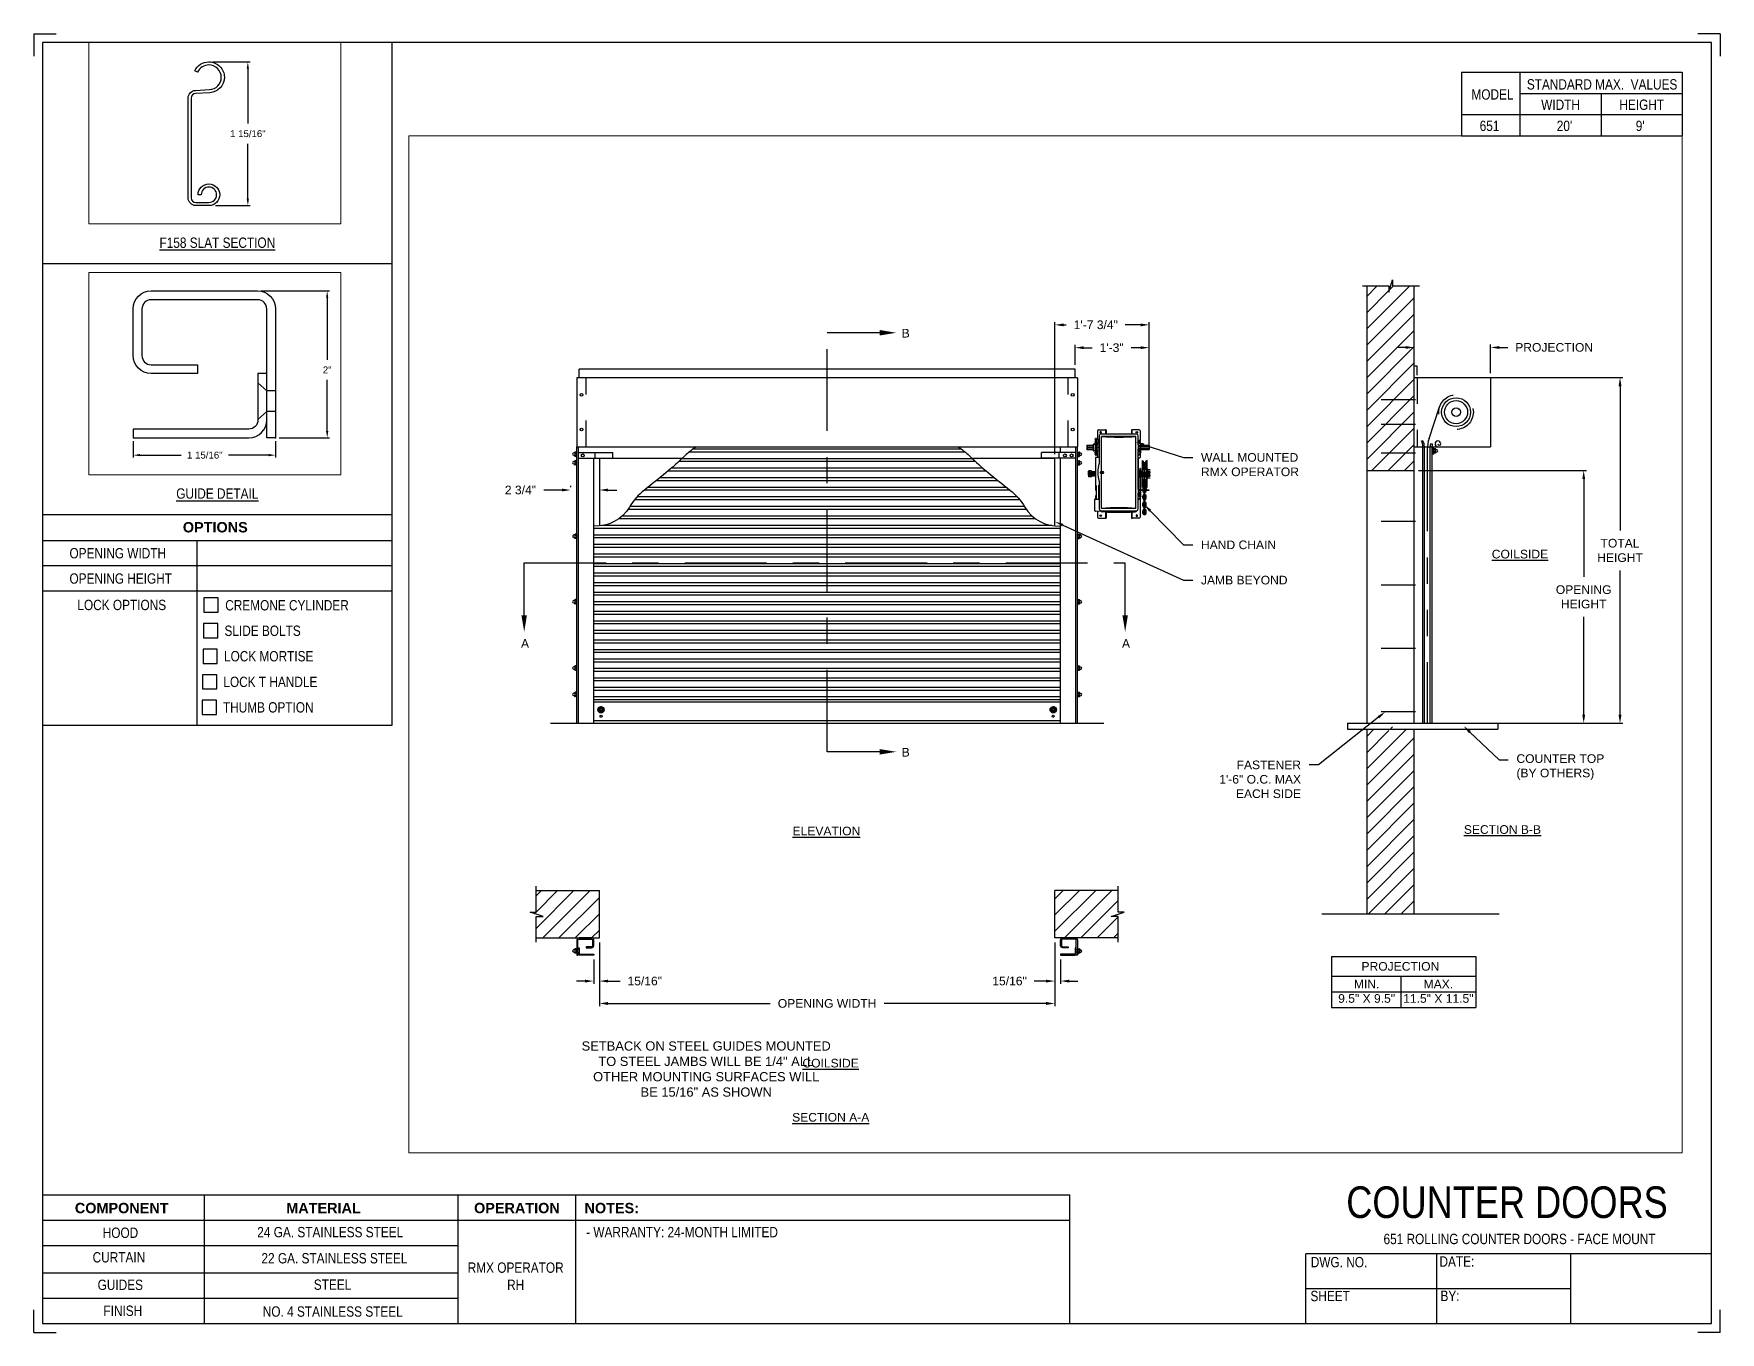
# Paper-space layout '651 OPERATOR RH' of a CAD drawing. Header units: inches. Extents: x 0.1 to 10.9, y 0.1 to 8.4.
# The model-space entities are those that its viewports show. They can reach past a viewport. Long polylines and large blocks are cut down to what shows.
import ezdxf
from ezdxf import colors
from ezdxf.entities.mleader import LeaderData, LeaderLine
from ezdxf.math import Vec2, Vec3

# ---------------------------------------------------------------- set-up
doc = ezdxf.new("R2010")
doc.units = ezdxf.units.IN
doc.header["$LTSCALE"] = 0.25
doc.header["$MEASUREMENT"] = 0
for name, pattern in [('CENTER', [2, 1.25, -0.25, 0.25, -0.25]), ('CENTER2', [1.125, 0.75, -0.125, 0.125, -0.125]), ('HIDDEN', [0.375, 0.25, -0.125]), ('HIDDEN2', [0.1875, 0.125, -0.0625]), ('PHANTOM', [2.5, 1.25, -0.25, 0.25, -0.25, 0.25, -0.25])]:
    doc.linetypes.add(name, pattern=pattern)
for name, color, linetype in [('ANNOTATIONS', 1, 'Continuous'), ('DETAILS', 4, 'Continuous'), ('RMX OPERATOR RH', 7, 'Continuous'), ('SECTION CUTS', 6, 'CENTER'), ('TITLE BLOCK', 7, 'Continuous')]:
    doc.layers.add(name, color=color, linetype=linetype)
doc.styles.add('ARIAL', font='arial.ttf', dxfattribs={"height": 0.09375})
doc.styles.add('CADdetails-DIMENSIONS', font='ARIALN.TTF', dxfattribs={"height": 2.38})
doc.styles.get("Standard").update_dxf_attribs({"font": 'romans.shx'})
doc.dimstyles.new('ARIAL', dxfattribs={"dimtxt": 0.09375, "dimasz": 0.09375, "dimexe": 0.03125, "dimexo": 0.046875, "dimgap": 0.09, "dimtad": 0, "dimtih": 1, "dimtoh": 1, "dimdec": 4, "dimzin": 0, "dimdsep": 46, "dimlunit": 4, "dimtxsty": 'ARIAL', "dimcen": 0.09, "dimadec": 0, "dimazin": 0, "dimtfac": 1, "dimtdec": 4, "dimtix": 1, "dimtofl": 0, "dimtmove": 0, "dimatfit": 3, "dimfxl": 0.18, "dimfrac": 2, "dimtolj": 1, "dimtzin": 0, "dimarcsym": 0})
doc.dimstyles.new('STANDARD$0', dxfattribs={"dimtxt": 0.09375, "dimasz": 0.09375, "dimexe": 0.03125, "dimexo": 0.046875, "dimgap": 0.09, "dimtad": 0, "dimtih": 1, "dimtoh": 1, "dimdec": 4, "dimzin": 0, "dimdsep": 46, "dimtxsty": 'ARIAL', "dimcen": 0.09, "dimadec": 0, "dimazin": 0, "dimtfac": 1, "dimtdec": 4, "dimtofl": 0, "dimtmove": 0, "dimatfit": 1, "dimfxl": 1, "dimtolj": 1, "dimtzin": 0, "dimarcsym": 0})
pattern_1 = [(45, (6.72933, -37.69023), (-0.088388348, 0.088388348), [])]
pattern_2 = [(45, (5.639, -37.69023), (-0.08838835, 0.08838835), [])]

psp = doc.layouts.new('651 OPERATOR RH')

# ---------------------------------------------------------------- texts
at = {"layer": 'TITLE BLOCK', "attachment_point": 2, "style": 'CADdetails-DIMENSIONS'}
for s, width, insert, char_height in [('MODEL', 0.28815, (9.45, 8.068), 0.0664), ('STANDARD MAX.  VALUES', 1.75949, (10.155, 8.133), 0.06641), ('WIDTH', 0.42908, (9.888, 8.002), 0.0664), ('HEIGHT', 0.42908, (10.41, 8.002), 0.0664), ('\\pxqc;651', 0.29952, (9.431, 7.866), 0.0664)]:
    psp.add_mtext_dynamic_manual_height_columns(s, width=width, gutter_width=1.363, heights=[0], dxfattribs=dict(at, insert=insert, char_height=char_height))
at = {"layer": 'TITLE BLOCK', "style": 'CADdetails-DIMENSIONS'}
for s, insert, char_height, width, attachment_point in [("20'", (9.913, 7.866), 0.0664, 1.75949, 2), ("9'", (10.4, 7.866), 0.0664, 1.75949, 2), ('{\\LF158 SLAT SECTION}', (1.248, 7.114), 0.06641, 1.75949, 2), ('{\\LGUIDE DETAIL}', (1.248, 5.5), 0.06641, 1.75949, 2), ('{\\fArial|b1|i0|c0|p34;OPTIONS}', (1.235, 5.283), 0.06641, 1.75949, 2), ('OPENING WIDTH', (0.297, 5.116), 0.06641, 1.30693, 1), ('OPENING HEIGHT', (0.297, 4.953), 0.06641, 1.30693, 1), ('LOCK OPTIONS', (0.348, 4.783), 0.06641, 1.30693, 1), ('CREMONE CYLINDER', (1.299, 4.781), 0.06641, 1.23928, 1), ('SLIDE BOLTS', (1.294, 4.617), 0.06641, 1.53035, 1), ('LOCK MORTISE', (1.291, 4.453), 0.06641, 1.53035, 1), ('LOCK T HANDLE', (1.287, 4.288), 0.06641, 1.53035, 1), ('THUMB OPTION', (1.284, 4.124), 0.06641, 1.53035, 1), ('\\A1;\\pxqc;COUNTER DOORS', (10.642, 1.008), 0.20312, 2.19709, 3), ('{\\fArial|b1|i0|c0|p34;COMPONENT}', (0.633, 0.902), 0.06641, 1.75949, 2), ('{\\fArial|b1|i0|c0|p34;MATERIAL}', (1.931, 0.902), 0.06641, 1.75949, 2), ('{\\fArial|b1|i0|c0|p34;OPERATION}', (3.175, 0.902), 0.06641, 1.75949, 2), ('{\\fArial|b1|i0|c0|p34;NOTES:}', (3.785, 0.902), 0.06641, 1.75949, 2), ('HOOD', (0.625, 0.743), 0.0664, 1.75949, 2), ('  24 GA. STAINLESS STEEL', (1.953, 0.747), 0.06641, 1.75949, 2), ('\\pxql,t2;- WARRANTY: 24-MONTH LIMITED', (5.176, 0.747), 0.06641, 3.11182, 2), ('651 ROLLING COUNTER DOORS - FACE MOUNT', (9.624, 0.703), 0.06641, 2.79915, 2), ('CURTAIN', (0.615, 0.585), 0.0664, 1.75949, 2), ('  22 GA. STAINLESS STEEL', (1.98, 0.579), 0.06641, 1.75949, 2), ('DWG. NO.', (8.463, 0.554), 0.0664, 1.75949, 2), ('DATE:', (9.221, 0.558), 0.0664, 1.75949, 2), ('\\P\\PRMX OPERATOR\\PRH', (3.167, 0.74), 0.06641, 1.75949, 2), ('GUIDES', (0.624, 0.408), 0.0664, 1.75949, 2), ('STEEL', (1.989, 0.409), 0.0664, 1.75949, 2), ('SHEET', (8.406, 0.336), 0.0664, 1.75949, 2), ('BY:', (9.177, 0.337), 0.0664, 1.75949, 2), ('FINISH', (0.64, 0.241), 0.0664, 1.75949, 2), (' NO. 4 STAINLESS STEEL ', (1.98, 0.236), 0.06641, 1.75949, 2)]:
    psp.add_mtext(s, dxfattribs=dict(at, insert=insert, char_height=char_height, width=width, attachment_point=attachment_point))

msp = doc.modelspace()

# ---------------------------------------------------------------- texts
at = {"layer": 'ANNOTATIONS', "char_height": 0.09375, "attachment_point": 2, "style": 'ARIAL'}
for s, insert, width in [('{\\LCOILSIDE}', (211.40816, 222.50515), 1.3823677), ('{\\LELEVATION}', (203.88856, 219.50166), 3.0834986), ('{\\LSECTION B-B}', (211.21811, 219.51762), 1.3823677), ('{\\LCOILSIDE}', (203.93403, 216.98359), 1.3823677), ('{\\LSECTION A-A}', (203.93517, 216.39615), 1.3823677)]:
    msp.add_mtext(s, dxfattribs=dict(at, insert=insert, width=width))
for s, width, insert in [('PROJECTION ', 1.7594917, (210.11168, 218.03353)), ('MIN.\\P9.5" X 9.5" ', 0.6711642, (209.74565, 217.84154)), ('MAX.\\P11.5" X 11.5"', 0.7869326, (210.5233, 217.84154))]:
    msp.add_mtext_dynamic_manual_height_columns(s, width=width, gutter_width=1.36268, heights=[0], dxfattribs=dict(at, insert=insert))
at = {"layer": 'ANNOTATIONS', "linetype": 'Continuous', "insert": (201.23466, 217.17281), "char_height": 0.1, "attachment_point": 1, "style": 'ARIAL'}
msp.add_mtext('\\pxqc;SETBACK ON STEEL GUIDES MOUNTED\\PTO STEEL JAMBS WILL BE 1/4" ALL\\POTHER MOUNTING SURFACES WILL\\PBE 15/16" AS SHOWN', dxfattribs=at)
at = {"layer": 'SECTION CUTS', "style": 'ARIAL'}
for s, p in [('B', (204.70446, 224.80774)), ('A', (200.57713, 221.44212)), ('A', (207.09309, 221.44212)), ('B', (204.70446, 220.26202))]:
    msp.add_text(s, height=0.09375, dxfattribs=at).set_placement(p)

# ---------------------------------------------------------------- blocks, each defined once
blk = doc.blocks.new('*D5')
at = {"layer": 'ANNOTATIONS', "color": 0, "lineweight": -2, "transparency": 16777216}
for p, q in [((170.877, 254.326), (170.877, 254.107)), ((172.814, 254.326), (172.814, 254.107)), ((170.971, 254.138), (171.53, 254.138)), ((172.721, 254.138), (172.173, 254.138))]:
    blk.add_line(p, q, dxfattribs=at)
at = {"layer": 'ANNOTATIONS', "color": 0, "transparency": 16777216}
for points in [[(170.971, 254.154), (170.971, 254.123), (170.877, 254.138)], [(172.721, 254.154), (172.721, 254.123), (172.814, 254.138)]]:
    blk.add_solid(points, dxfattribs=at)
at = {"layer": 'defpoints', "color": 0, "transparency": 16777216}
for p in [(170.877, 254.373), (172.814, 254.373), (170.877, 254.138)]:
    blk.add_point(p, dxfattribs=at)
at = {"layer": 'ANNOTATIONS', "color": 0, "transparency": 16777216, "insert": (171.852, 254.138), "char_height": 0.09375, "attachment_point": 5, "style": 'ARIAL'}
blk.add_mtext('\\A1;1 15/16"', dxfattribs=at)
blk = doc.blocks.new('*D6')
at = {"layer": 'ANNOTATIONS', "color": 0, "lineweight": -2, "transparency": 16777216}
for p, q in [((172.616, 256.373), (173.547, 256.373)), ((173.516, 256.279), (173.516, 255.435)), ((173.516, 254.466), (173.516, 255.161)), ((172.861, 254.373), (173.547, 254.373))]:
    blk.add_line(p, q, dxfattribs=at)
at = {"layer": 'ANNOTATIONS', "color": 0, "transparency": 16777216}
for points in [[(173.5, 256.279), (173.531, 256.279), (173.516, 256.373)], [(173.5, 254.466), (173.531, 254.466), (173.516, 254.373)]]:
    blk.add_solid(points, dxfattribs=at)
at = {"layer": 'defpoints', "color": 0, "transparency": 16777216}
for p in [(172.569, 256.373), (173.516, 256.373), (172.814, 254.373)]:
    blk.add_point(p, dxfattribs=at)
at = {"layer": 'ANNOTATIONS', "color": 0, "transparency": 16777216, "insert": (173.516, 255.298), "char_height": 0.0938, "attachment_point": 5, "style": 'ARIAL'}
blk.add_mtext('\\A1;2"', dxfattribs=at)
blk = doc.blocks.new('*D46')
at = {"layer": 'ANNOTATIONS', "color": 0, "lineweight": -2, "transparency": 16777216}
for p, q in [((206.365, 223.543), (206.365, 224.976)), ((206.459, 224.945), (206.489, 224.945)), ((207.294, 224.945), (207.128, 224.945)), ((207.388, 223.64), (207.388, 224.976))]:
    blk.add_line(p, q, dxfattribs=at)
at = {"layer": 'ANNOTATIONS', "color": 0, "transparency": 16777216}
for points in [[(206.459, 224.96), (206.459, 224.929), (206.365, 224.945)], [(207.294, 224.96), (207.294, 224.929), (207.388, 224.945)]]:
    blk.add_solid(points, dxfattribs=at)
at = {"layer": 'defpoints', "color": 0, "transparency": 16777216}
for p in [(207.388, 224.945), (206.365, 223.496), (207.388, 223.593)]:
    blk.add_point(p, dxfattribs=at)
at = {"layer": 'ANNOTATIONS', "color": 0, "transparency": 16777216, "insert": (206.809, 224.945), "char_height": 0.09375, "attachment_point": 5, "style": 'ARIAL'}
blk.add_mtext('\\A1;1\'-7 3/4"', dxfattribs=at)
blk = doc.blocks.new('*D47')
at = {"layer": 'ANNOTATIONS', "color": 0, "lineweight": -2, "transparency": 16777216}
for p, q in [((206.584, 224.512), (206.584, 224.728)), ((206.678, 224.697), (206.771, 224.697)), ((207.294, 224.697), (207.191, 224.697)), ((207.388, 223.683), (207.388, 224.728))]:
    blk.add_line(p, q, dxfattribs=at)
at = {"layer": 'ANNOTATIONS', "color": 0, "transparency": 16777216}
for points in [[(206.678, 224.713), (206.678, 224.682), (206.584, 224.697)], [(207.294, 224.713), (207.294, 224.682), (207.388, 224.697)]]:
    blk.add_solid(points, dxfattribs=at)
at = {"layer": 'defpoints', "color": 0, "transparency": 16777216}
for p in [(207.388, 224.697), (206.584, 224.465), (207.388, 223.636)]:
    blk.add_point(p, dxfattribs=at)
at = {"layer": 'ANNOTATIONS', "color": 0, "transparency": 16777216, "insert": (206.981, 224.697), "char_height": 0.0938, "attachment_point": 5, "style": 'ARIAL'}
blk.add_mtext('\\A1;1\'-3"', dxfattribs=at)
blk = doc.blocks.new('*D45')
at = {"layer": 'ANNOTATIONS', "color": 0, "lineweight": -2, "transparency": 16777216}
for p, q in [((201.021, 223.153), (200.824, 223.153)), ((201.115, 223.2), (201.115, 223.185)), ((201.428, 223.2), (201.428, 223.185)), ((201.521, 223.153), (201.615, 223.153))]:
    blk.add_line(p, q, dxfattribs=at)
at = {"layer": 'ANNOTATIONS', "color": 0, "transparency": 16777216}
for points in [[(201.021, 223.169), (201.021, 223.138), (201.115, 223.153)], [(201.521, 223.169), (201.521, 223.138), (201.428, 223.153)]]:
    blk.add_solid(points, dxfattribs=at)
at = {"layer": 'defpoints', "color": 0, "transparency": 16777216}
for p in [(201.115, 223.153), (201.428, 223.153), (201.428, 223.153)]:
    blk.add_point(p, dxfattribs=at)
at = {"layer": 'ANNOTATIONS', "color": 0, "transparency": 16777216, "insert": (200.571, 223.153), "char_height": 0.0938, "attachment_point": 5, "style": 'ARIAL'}
blk.add_mtext('\\A1;2 3/4"', dxfattribs=at)
blk = doc.blocks.new('*D53')
at = {"layer": 'ANNOTATIONS', "color": 0, "lineweight": -2, "transparency": 16777216}
for p, q in [((201.428, 218.247), (201.428, 217.553)), ((206.365, 218.247), (206.365, 217.553)), ((201.521, 217.584), (203.28, 217.584)), ((206.271, 217.584), (204.513, 217.584))]:
    blk.add_line(p, q, dxfattribs=at)
at = {"layer": 'ANNOTATIONS', "color": 0, "transparency": 16777216}
for points in [[(201.521, 217.6), (201.521, 217.568), (201.428, 217.584)], [(206.271, 217.6), (206.271, 217.568), (206.365, 217.584)]]:
    blk.add_solid(points, dxfattribs=at)
at = {"layer": 'defpoints', "color": 0, "transparency": 16777216}
for p in [(201.428, 218.294), (206.365, 218.294), (206.365, 217.584)]:
    blk.add_point(p, dxfattribs=at)
at = {"layer": 'ANNOTATIONS', "color": 0, "transparency": 16777216, "insert": (203.896, 217.584), "char_height": 0.09375, "width": 2.38041, "attachment_point": 5, "style": 'ARIAL'}
blk.add_mtext('\\A1;OPENING WIDTH', dxfattribs=at)
blk = doc.blocks.new('*D51')
at = {"layer": 'ANNOTATIONS', "color": 0, "lineweight": -2, "transparency": 16777216}
for p, q in [((206.365, 218.247), (206.365, 217.796)), ((206.428, 218.06), (206.428, 217.796)), ((206.271, 217.827), (206.141, 217.827)), ((206.521, 217.827), (206.615, 217.827))]:
    blk.add_line(p, q, dxfattribs=at)
at = {"layer": 'ANNOTATIONS', "color": 0, "transparency": 16777216}
for points in [[(206.271, 217.842), (206.271, 217.811), (206.365, 217.827)], [(206.521, 217.842), (206.521, 217.811), (206.428, 217.827)]]:
    blk.add_solid(points, dxfattribs=at)
at = {"layer": 'defpoints', "color": 0, "transparency": 16777216}
for p in [(206.365, 218.294), (206.428, 218.107), (206.428, 217.827)]:
    blk.add_point(p, dxfattribs=at)
at = {"layer": 'ANNOTATIONS', "color": 0, "transparency": 16777216, "insert": (205.874, 217.827), "char_height": 0.0938, "attachment_point": 5, "style": 'ARIAL'}
blk.add_mtext('\\A1;15/16"', dxfattribs=at)
blk = doc.blocks.new('*D52')
at = {"layer": 'ANNOTATIONS', "color": 0, "lineweight": -2, "transparency": 16777216}
for p, q in [((201.428, 218.247), (201.428, 217.796)), ((201.365, 218.06), (201.365, 217.796)), ((201.271, 217.827), (201.178, 217.827)), ((201.521, 217.827), (201.652, 217.827))]:
    blk.add_line(p, q, dxfattribs=at)
at = {"layer": 'ANNOTATIONS', "color": 0, "transparency": 16777216}
for points in [[(201.271, 217.842), (201.271, 217.811), (201.365, 217.827)], [(201.521, 217.842), (201.521, 217.811), (201.428, 217.827)]]:
    blk.add_solid(points, dxfattribs=at)
at = {"layer": 'defpoints', "color": 0, "transparency": 16777216}
for p in [(201.428, 218.294), (201.365, 218.107), (201.365, 217.827)]:
    blk.add_point(p, dxfattribs=at)
at = {"layer": 'ANNOTATIONS', "color": 0, "transparency": 16777216, "insert": (201.919, 217.827), "char_height": 0.0938, "attachment_point": 5, "style": 'ARIAL'}
blk.add_mtext('\\A1;15/16"', dxfattribs=at)
blk = doc.blocks.new('*X8')
at = {"color": 0, "linetype": 'Continuous'}
for p, q in [((2.144, 5.299), (2.185, 5.339)), ((2.144, 5.304), (2.18, 5.339)), ((2.144, 5.309), (2.174, 5.339)), ((2.145, 5.294), (2.189, 5.338)), ((2.146, 5.317), (2.167, 5.338)), ((2.147, 5.29), (2.193, 5.336)), ((2.149, 5.287), (2.167, 5.305)), ((2.164, 5.274), (2.209, 5.319)), ((2.168, 5.272), (2.211, 5.315)), ((2.172, 5.271), (2.212, 5.311)), ((2.177, 5.271), (2.212, 5.306)), ((2.178, 5.316), (2.196, 5.334)), ((2.183, 5.315), (2.2, 5.332)), ((2.186, 5.313), (2.203, 5.329)), ((2.188, 5.31), (2.205, 5.326)), ((2.189, 5.305), (2.207, 5.323)), ((2.151, 5.284), (2.168, 5.3)), ((2.154, 5.281), (2.17, 5.297)), ((2.157, 5.278), (2.174, 5.295)), ((2.16, 5.276), (2.178, 5.294)), ((2.183, 5.271), (2.212, 5.3)), ((2.191, 5.273), (2.21, 5.293))]:
    blk.add_line(p, q, dxfattribs=at)
blk = doc.blocks.new('*D48')
at = {"layer": 'ANNOTATIONS', "color": 0, "lineweight": -2, "transparency": 16777216}
for p, q in [((210.168, 224.7), (210.074, 224.7)), ((210.262, 224.546), (210.262, 224.731)), ((211.09, 224.42), (211.09, 224.731)), ((211.184, 224.7), (211.278, 224.7))]:
    blk.add_line(p, q, dxfattribs=at)
at = {"layer": 'ANNOTATIONS', "color": 0, "transparency": 16777216}
for points in [[(210.168, 224.715), (210.168, 224.684), (210.262, 224.7)], [(211.184, 224.715), (211.184, 224.684), (211.09, 224.7)]]:
    blk.add_solid(points, dxfattribs=at)
at = {"layer": 'defpoints', "color": 0, "transparency": 16777216}
for p in [(211.09, 224.7), (210.262, 224.499), (211.09, 224.373)]:
    blk.add_point(p, dxfattribs=at)
at = {"layer": 'ANNOTATIONS', "color": 0, "transparency": 16777216, "insert": (211.779, 224.7), "char_height": 0.09375, "attachment_point": 5, "style": 'ARIAL'}
blk.add_mtext('\\A1;PROJECTION', dxfattribs=at)
blk = doc.blocks.new('*D49')
at = {"layer": 'ANNOTATIONS', "color": 0, "lineweight": -2, "transparency": 16777216}
for p, q in [((210.309, 223.366), (212.131, 223.366)), ((212.099, 223.272), (212.099, 222.212)), ((212.099, 220.717), (212.099, 221.777)), ((210.559, 220.623), (212.131, 220.623))]:
    blk.add_line(p, q, dxfattribs=at)
at = {"layer": 'ANNOTATIONS', "color": 0, "transparency": 16777216}
for points in [[(212.084, 223.272), (212.115, 223.272), (212.099, 223.366)], [(212.084, 220.717), (212.115, 220.717), (212.099, 220.623)]]:
    blk.add_solid(points, dxfattribs=at)
at = {"layer": 'defpoints', "color": 0, "transparency": 16777216}
for p in [(210.262, 223.366), (210.512, 220.623), (212.099, 220.623)]:
    blk.add_point(p, dxfattribs=at)
at = {"layer": 'ANNOTATIONS', "color": 0, "transparency": 16777216, "insert": (212.099, 221.994), "char_height": 0.09375, "attachment_point": 5, "style": 'ARIAL'}
blk.add_mtext('\\A1;OPENING \\PHEIGHT', dxfattribs=at)
blk = doc.blocks.new('*D50')
at = {"layer": 'ANNOTATIONS', "color": 0, "lineweight": -2, "transparency": 16777216}
for p, q in [((211.059, 224.373), (212.524, 224.373)), ((212.493, 224.279), (212.493, 222.716)), ((212.493, 220.717), (212.493, 222.281)), ((211.059, 220.623), (212.524, 220.623))]:
    blk.add_line(p, q, dxfattribs=at)
at = {"layer": 'ANNOTATIONS', "color": 0, "transparency": 16777216}
for points in [[(212.477, 224.279), (212.509, 224.279), (212.493, 224.373)], [(212.477, 220.717), (212.509, 220.717), (212.493, 220.623)]]:
    blk.add_solid(points, dxfattribs=at)
at = {"layer": 'defpoints', "color": 0, "transparency": 16777216}
for p in [(211.012, 224.373), (211.012, 220.623), (212.493, 220.623)]:
    blk.add_point(p, dxfattribs=at)
at = {"layer": 'ANNOTATIONS', "color": 0, "transparency": 16777216, "insert": (212.493, 222.498), "char_height": 0.0938, "attachment_point": 5, "style": 'ARIAL'}
blk.add_mtext('\\A1;TOTAL \\PHEIGHT', dxfattribs=at)
blk = doc.blocks.new('*D62')
at = {"layer": 'ANNOTATIONS', "color": 0, "lineweight": -2, "transparency": 16777216}
for p, q in [((171.954, 259.415), (172.468, 259.415)), ((172.437, 259.321), (172.437, 258.576)), ((172.437, 257.554), (172.437, 258.299)), ((171.996, 257.46), (172.468, 257.46))]:
    blk.add_line(p, q, dxfattribs=at)
at = {"layer": 'ANNOTATIONS', "color": 0, "transparency": 16777216}
for points in [[(172.421, 259.321), (172.452, 259.321), (172.437, 259.415)], [(172.421, 257.554), (172.452, 257.554), (172.437, 257.46)]]:
    blk.add_solid(points, dxfattribs=at)
at = {"layer": 'defpoints', "color": 0, "transparency": 16777216}
for p in [(171.907, 259.415), (171.949, 257.46), (172.437, 257.46)]:
    blk.add_point(p, dxfattribs=at)
at = {"layer": 'ANNOTATIONS', "color": 0, "transparency": 16777216, "insert": (172.437, 258.438), "char_height": 0.09375, "attachment_point": 5, "style": 'ARIAL'}
blk.add_mtext('\\A1;1 15/16"', dxfattribs=at)

# ---------------------------------------------------------------- dimensions: what is measured, and where the dimension line sits
at = {"layer": 'ANNOTATIONS'}
dim = msp.add_linear_dim(base=(172.43684, 257.46018), p1=(171.90727, 259.41499), p2=(171.94944, 257.46018), angle=90, text='1 15/16"', dimstyle='STANDARD$0', dxfattribs=at)
dim.commit()
dim.dimension.update_dxf_attribs({"geometry": '*D62', "text_midpoint": (172.43684, 258.43759), "dimtype": 160})
for base, p2, angle, picture, middle in [((173.51571, 256.37255), (172.56934, 256.37255), 90, '*D6', (173.51571, 255.29795)), ((170.87684, 254.13825), (170.87684, 254.37255), 180, '*D5', (171.85177, 254.13825))]:
    dim = msp.add_linear_dim(base=base, p1=(172.81434, 254.37255), p2=p2, angle=angle, dimstyle='ARIAL', dxfattribs=at)
    dim.commit()
    dim.dimension.update_dxf_attribs({"geometry": picture, "text_midpoint": middle, "dimtype": 160})
for base, p1, p2, text, picture, middle in [((207.38818, 224.94484), (206.36518, 223.49608), (207.38818, 223.59302), '1\'-7 3/4"', '*D46', (206.80859, 224.94484)), ((207.38818, 224.69722), (206.58393, 224.46483), (207.38818, 223.63595), '1\'-3"', '*D47', (206.98123, 224.69722)), ((211.0902, 224.69962), (210.26176, 224.49889), (211.0902, 224.37308), 'PROJECTION', '*D48', (211.77931, 224.69962)), ((201.42768, 223.15336), (201.11518, 223.15336), (201.42768, 223.15336), '2 3/4"', '*D45', (200.57054, 223.15336)), ((201.36518, 217.82685), (201.42768, 218.29419), (201.36518, 218.10679), '15/16"', '*D52', (201.91875, 217.82685)), ((206.42768, 217.82685), (206.36518, 218.29419), (206.42768, 218.10679), '15/16"', '*D51', (205.87411, 217.82685))]:
    dim = msp.add_linear_dim(base=base, p1=p1, p2=p2, text=text, dimstyle='STANDARD$0', dxfattribs=at)
    dim.commit()
    dim.dimension.update_dxf_attribs({"geometry": picture, "text_midpoint": middle, "dimtype": 160})
for base, p1, p2, text, picture, middle in [((212.49309, 220.62308), (211.01176, 224.37308), (211.01176, 220.62308), 'TOTAL \\PHEIGHT', '*D50', (212.49309, 222.49808)), ((212.09934, 220.62308), (210.26176, 223.36588), (210.51207, 220.62308), 'OPENING \\PHEIGHT', '*D49', (212.09934, 221.99448))]:
    dim = msp.add_linear_dim(base=base, p1=p1, p2=p2, angle=90, text=text, dimstyle='STANDARD$0', dxfattribs=at)
    dim.commit()
    dim.dimension.update_dxf_attribs({"geometry": picture, "text_midpoint": middle})
dim = msp.add_linear_dim(base=(206.36518, 217.58397), p1=(201.42768, 218.29419), p2=(206.36518, 218.29419), text='OPENING WIDTH', dimstyle='STANDARD$0', dxfattribs=at)
dim.commit()
dim.dimension.update_dxf_attribs({"geometry": '*D53', "text_midpoint": (203.89643, 217.58397)})

# ---------------------------------------------------------------- hatches: boundary and pattern name
at = {"layer": 'RMX OPERATOR RH', "linetype": 'Continuous'}
h = msp.add_hatch(dxfattribs=at)
h.set_pattern_fill('ANSI31', color=256, style=0)
h.set_pattern_definition(pattern_1)
h.paths.add_polyline_path([(210.26176, 224.63301), (210.26176, 225.3676), (210.02527, 225.3676), (210.02527, 225.43226), (209.98686, 225.2989), (209.98686, 225.3676), (209.74614, 225.3676), (209.74614, 224.8173)])
h.paths.add_polyline_path([(209.74614, 224.8173), (209.74614, 223.36588), (210.26176, 223.36588), (210.26176, 224.61925), (210.26176, 224.63301)])
h = msp.add_hatch(dxfattribs=at)
h.set_pattern_fill('ANSI31', color=256, style=0)
h.set_pattern_definition(pattern_1)
h.paths.add_polyline_path([(210.26176, 220.55908), (210.02527, 220.55908), (210.02527, 220.62373), (209.98686, 220.49038), (209.98686, 220.55908), (209.74614, 220.55908), (209.74614, 218.55736), (210.26176, 218.55736)])
at = {"layer": 'RMX OPERATOR RH'}
h = msp.add_hatch(dxfattribs=at)
h.set_pattern_fill('ANSI31', color=256, style=0)
h.set_pattern_definition(pattern_2)
h.paths.add_polyline_path([(201.42768, 218.80981), (200.74018, 218.80981), (200.74018, 218.57261), (200.67608, 218.57261), (200.81815, 218.52571), (200.74018, 218.52571), (200.74018, 218.29419), (201.42768, 218.29419), (201.42768, 218.45669)])
h = msp.add_hatch(dxfattribs=at)
h.set_pattern_fill('ANSI31', color=256, style=0)
h.set_pattern_definition(pattern_2)
h.paths.add_polyline_path([(207.11679, 218.57261), (207.05268, 218.57261), (207.05268, 218.80981), (206.36518, 218.80981), (206.36518, 218.29419), (206.38336, 218.29419), (207.05268, 218.29419), (207.05268, 218.52571), (206.97472, 218.52571)])

# ---------------------------------------------------------------- linework, layer by layer
at = {"layer": 'ANNOTATIONS'}
for p, q in [((209.36547, 218.09296), (209.36547, 217.54159)), ((209.36547, 218.09296), (210.93058, 218.09296)), ((210.93058, 218.09296), (210.93058, 217.54159)), ((209.36547, 217.88149), (210.93058, 217.88149)), ((210.11584, 217.88149), (210.11584, 217.54159)), ((209.36547, 217.71154), (210.93058, 217.71154)), ((209.36547, 217.54159), (210.93058, 217.54159))]:
    msp.add_line(p, q, dxfattribs=at)
at = {"layer": 'DETAILS'}
for p, q in [((171.9065, 259.41499), (171.90726, 259.41499)), ((171.9065, 259.37299), (171.90726, 259.37299)), ((171.12184, 256.37255), (172.56934, 256.37255)), ((172.57434, 255.12255), (172.69434, 255.01317)), ((172.81434, 255.01317), (172.69434, 255.01317)), ((172.57434, 254.62255), (172.69434, 254.73192)), ((172.81434, 254.73192), (172.69434, 254.73192))]:
    msp.add_line(p, q, dxfattribs=at)
msp.add_lwpolyline([(172.11727, 259.20499, -0.39895955), (171.91826, 258.99528), (171.72602, 258.9852, 0.39895955), (171.66726, 258.92329), (171.66726, 257.56418, 0.41421356), (171.72926, 257.50218), (171.90726, 257.50218, 2.41421356), (171.80226, 257.60718), (171.76026, 257.60718, -2.41421356), (171.90726, 257.46018), (171.72926, 257.46018, -0.41421356), (171.62526, 257.56418), (171.62526, 258.92329, -0.39895955), (171.72382, 259.02715), (171.91607, 259.03722, 0.39895955), (172.07527, 259.20499, 0.41491795), (171.90687, 259.37299, 0.29455643), (171.75408, 259.27495), (171.75377, 259.27426), (171.71555, 259.29168), (171.71586, 259.29237, -0.29428604), (171.9069, 259.41499, -0.41473176)], format="xyb", close=True, dxfattribs=at)
for points in [[(172.56934, 256.37255, -0.41421356), (172.81434, 256.12755), (172.81434, 254.37255), (172.69434, 254.37255), (172.69434, 256.12755, 0.41421356), (172.56934, 256.25255), (171.12184, 256.25255, 0.41421356), (170.99684, 256.12755), (170.99684, 255.49255, 0.41421356), (171.12184, 255.36755), (171.75184, 255.36755), (171.75184, 255.24755), (171.12184, 255.24755, -0.41421356), (170.87684, 255.49255), (170.87684, 256.12755, -0.41421356), (171.12184, 256.37255)], [(172.69434, 255.24755), (172.57434, 255.24755), (172.57434, 254.61755, -0.41421356), (172.44934, 254.49255), (170.87684, 254.49255), (170.87684, 254.37255), (172.44934, 254.37255, 0.41421356), (172.69434, 254.61755)]]:
    msp.add_lwpolyline(points, format="xyb", dxfattribs=at)
msp.add_point((172.81434, 254.37255), dxfattribs=at)
msp.add_point((172.81434, 254.37255), dxfattribs=at)
at = {"layer": 'RMX OPERATOR RH', "linetype": 'Continuous'}
for p, q in [((209.69975, 225.3676), (209.98686, 225.3676)), ((209.74614, 225.3676), (209.74614, 220.62308)), ((209.98686, 225.2989), (210.02527, 225.43226)), ((209.98686, 225.3676), (209.98686, 225.2989)), ((210.02527, 225.43226), (210.02527, 225.3676)), ((210.02527, 225.3676), (210.32046, 225.3676)), ((210.26176, 220.62308), (210.26176, 225.3676)), ((206.60932, 224.37108), (201.18354, 224.37108)), ((201.18354, 224.37108), (201.18354, 223.62308)), ((206.58393, 224.46483), (201.20893, 224.46483)), ((201.20893, 224.37108), (201.20893, 224.46483)), ((206.58393, 224.37108), (206.58393, 224.46483)), ((206.60932, 224.37108), (206.60932, 223.62308)), ((210.26176, 224.49889), (210.29049, 224.49889)), ((210.26176, 224.37308), (211.0902, 224.37308)), ((210.29049, 224.49889), (210.29049, 224.39918)), ((211.0902, 224.37308), (211.0902, 223.62308)), ((201.18354, 224.17676), (201.18354, 223.81739)), ((210.42201, 223.71216), (210.53736, 224.05748)), ((206.80385, 223.70908), (206.80507, 223.70908)), ((206.80385, 223.70468), (206.80385, 223.70908)), ((206.80507, 223.70468), (206.80385, 223.70468)), ((206.80385, 223.69687), (206.80507, 223.69687)), ((206.80385, 223.69247), (206.80385, 223.69687)), ((206.80385, 223.69687), (206.80507, 223.69687)), ((206.80385, 223.69247), (206.80385, 223.69687)), ((206.80507, 223.69247), (206.80385, 223.69247)), ((206.80507, 223.69247), (206.80385, 223.69247)), ((206.80385, 223.68466), (206.80507, 223.68466)), ((206.80385, 223.68026), (206.80385, 223.68466)), ((206.80507, 223.68026), (206.80385, 223.68026)), ((206.80385, 223.67245), (206.80507, 223.67245)), ((206.80385, 223.66805), (206.80385, 223.67245)), ((206.80385, 223.67245), (206.80507, 223.67245)), ((206.80385, 223.66805), (206.80385, 223.67245)), ((206.80507, 223.66805), (206.80385, 223.66805)), ((206.80507, 223.66805), (206.80385, 223.66805)), ((206.80385, 223.66024), (206.80507, 223.66024)), ((206.80385, 223.65584), (206.80385, 223.66024)), ((206.80507, 223.65584), (206.80385, 223.65584)), ((206.80385, 223.64803), (206.80507, 223.64803)), ((206.80385, 223.64363), (206.80385, 223.64803)), ((206.80385, 223.64803), (206.80507, 223.64803)), ((206.80385, 223.64363), (206.80385, 223.64803)), ((206.80507, 223.64363), (206.80385, 223.64363)), ((206.80507, 223.64363), (206.80385, 223.64363)), ((206.81704, 223.7121), (206.80507, 223.7121)), ((206.80507, 223.7121), (206.80507, 223.68944)), ((206.80654, 223.68944), (206.80507, 223.68944)), ((206.80654, 223.68944), (206.80507, 223.68944)), ((206.80654, 223.68768), (206.80507, 223.68768)), ((206.80507, 223.68768), (206.80507, 223.66502)), ((206.80654, 223.66502), (206.80507, 223.66502)), ((206.80654, 223.66502), (206.80507, 223.66502)), ((206.80654, 223.66326), (206.80507, 223.66326)), ((206.80507, 223.66326), (206.80507, 223.6406)), ((206.80654, 223.6406), (206.80507, 223.6406)), ((206.80654, 223.6406), (206.80507, 223.6406)), ((206.80654, 223.63885), (206.80507, 223.63885)), ((206.80507, 223.63885), (206.80507, 223.61618)), ((206.80654, 223.7121), (206.80654, 223.53072)), ((206.80654, 223.70165), (206.808, 223.70165)), ((206.80654, 223.69989), (206.808, 223.69989)), ((206.80654, 223.69989), (206.808, 223.69989)), ((206.80654, 223.67723), (206.808, 223.67723)), ((206.80654, 223.67547), (206.808, 223.67547)), ((206.80654, 223.67547), (206.808, 223.67547)), ((206.80654, 223.65281), (206.808, 223.65281)), ((206.80654, 223.65105), (206.808, 223.65105)), ((206.80654, 223.65105), (206.808, 223.65105)), ((206.808, 223.7121), (206.808, 223.70165)), ((206.808, 223.71054), (206.81411, 223.71054)), ((206.81411, 223.70419), (206.808, 223.70419)), ((206.808, 223.69989), (206.808, 223.67723)), ((206.808, 223.69833), (206.81411, 223.69833)), ((206.81411, 223.69198), (206.808, 223.69198)), ((206.808, 223.68612), (206.81411, 223.68612)), ((206.81411, 223.67977), (206.808, 223.67977)), ((206.808, 223.67547), (206.808, 223.65281)), ((206.808, 223.67391), (206.81411, 223.67391)), ((206.808, 223.66756), (206.81411, 223.66756)), ((206.81411, 223.66121), (206.808, 223.66121)), ((206.808, 223.65535), (206.81411, 223.65535)), ((206.808, 223.65105), (206.808, 223.62839)), ((206.81411, 223.649), (206.808, 223.649)), ((206.808, 223.64314), (206.81411, 223.64314)), ((206.81411, 223.7121), (206.81411, 223.70165)), ((206.81411, 223.70165), (206.81557, 223.70165)), ((206.81411, 223.69989), (206.81411, 223.67723)), ((206.81411, 223.69989), (206.81557, 223.69989)), ((206.81411, 223.69989), (206.81557, 223.69989)), ((206.81411, 223.67723), (206.81557, 223.67723)), ((206.81411, 223.67547), (206.81411, 223.65281)), ((206.81411, 223.67547), (206.81557, 223.67547)), ((206.81411, 223.67547), (206.81557, 223.67547)), ((206.81411, 223.65281), (206.81557, 223.65281)), ((206.81411, 223.65105), (206.81411, 223.62839)), ((206.81411, 223.65105), (206.81557, 223.65105)), ((206.81411, 223.65105), (206.81557, 223.65105)), ((206.81557, 223.7121), (206.81557, 223.53072)), ((206.81704, 223.68944), (206.81557, 223.68944)), ((206.81704, 223.68768), (206.81557, 223.68768)), ((206.81704, 223.66502), (206.81557, 223.66502)), ((206.81704, 223.66326), (206.81557, 223.66326)), ((206.81704, 223.6406), (206.81557, 223.6406)), ((206.81704, 223.63885), (206.81557, 223.63885)), ((206.81704, 223.7121), (206.81704, 223.68944)), ((206.81704, 223.70908), (206.81826, 223.70908)), ((206.81826, 223.70468), (206.81704, 223.70468)), ((206.81704, 223.69687), (206.81809, 223.69687)), ((206.81704, 223.69687), (206.81826, 223.69687)), ((206.81826, 223.69247), (206.81704, 223.69247)), ((206.81704, 223.68768), (206.81704, 223.66502)), ((206.81704, 223.68466), (206.81826, 223.68466)), ((206.81826, 223.68026), (206.81704, 223.68026)), ((206.81704, 223.67245), (206.81809, 223.67245)), ((206.81704, 223.67245), (206.81826, 223.67245)), ((206.81826, 223.66805), (206.81704, 223.66805)), ((206.81704, 223.66326), (206.81704, 223.6406)), ((206.81704, 223.66024), (206.81826, 223.66024)), ((206.81826, 223.65584), (206.81704, 223.65584)), ((206.81704, 223.64803), (206.81809, 223.64803)), ((206.81704, 223.64803), (206.81826, 223.64803)), ((206.81826, 223.64363), (206.81704, 223.64363)), ((206.81704, 223.63885), (206.81704, 223.61618)), ((206.81826, 223.70468), (206.81826, 223.70908)), ((206.81826, 223.69247), (206.81826, 223.69687)), ((206.81826, 223.68026), (206.81826, 223.68466)), ((206.81826, 223.66805), (206.81826, 223.67245)), ((206.81826, 223.65584), (206.81826, 223.66024)), ((206.81826, 223.64363), (206.81826, 223.64803)), ((207.26921, 223.64365), (207.26921, 223.60702)), ((207.26921, 223.64365), (207.26961, 223.64365)), ((207.26961, 223.64365), (207.29729, 223.60702)), ((210.3402, 223.68558), (210.35582, 223.68558)), ((210.43792, 223.65433), (210.45745, 223.65433)), ((201.15148, 223.55746), (201.14249, 223.55226)), ((201.15148, 223.46371), (201.14249, 223.45851)), ((201.152, 223.52663), (201.1425, 223.5321)), ((201.16013, 223.5599), (201.16004, 223.52379)), ((201.16013, 223.46615), (201.16004, 223.43004)), ((201.18058, 223.51875), (201.1633, 223.51875)), ((201.16332, 223.53047), (201.18032, 223.53047)), ((201.1637, 223.5539), (201.18048, 223.5539)), ((201.1637, 223.46015), (201.18048, 223.46015)), ((201.1802, 223.56562), (201.16411, 223.56562)), ((201.1802, 223.47187), (201.16411, 223.47187)), ((201.18354, 220.62308), (201.18354, 223.62308)), ((201.18354, 223.62308), (206.60932, 223.62308)), ((201.19917, 220.62308), (201.19917, 223.62308)), ((201.19917, 223.56058), (201.57417, 223.56058)), ((201.19917, 223.49808), (201.57417, 223.49808)), ((201.36518, 220.62308), (201.36518, 223.49808)), ((201.38081, 223.49808), (201.38081, 223.56058)), ((201.42768, 223.49608), (201.42768, 222.76405)), ((202.32493, 223.49608), (201.42768, 223.49608)), ((201.57417, 223.49808), (201.57417, 223.56058)), ((205.50451, 223.46202), (202.28835, 223.46202)), ((205.47091, 223.49327), (202.32195, 223.49327)), ((205.39231, 223.56563), (202.40056, 223.56563)), ((205.35188, 223.59688), (202.44099, 223.59688)), ((206.36518, 223.49608), (205.46794, 223.49608)), ((206.5937, 223.56058), (206.2187, 223.56058)), ((206.2187, 223.49808), (206.2187, 223.56058)), ((206.5937, 223.49808), (206.2187, 223.49808)), ((206.36518, 222.7637), (206.36518, 223.49608)), ((206.41206, 223.49808), (206.41206, 223.56058)), ((206.42768, 223.56058), (206.42768, 223.62308)), ((206.42768, 220.62308), (206.42768, 223.49808)), ((206.5937, 220.62308), (206.5937, 223.62308)), ((206.60932, 220.62308), (206.60932, 223.62308)), ((206.61228, 223.51875), (206.62957, 223.51875)), ((206.62916, 223.5539), (206.61238, 223.5539)), ((206.62916, 223.46015), (206.61238, 223.46015)), ((206.62954, 223.53047), (206.61255, 223.53047)), ((206.61266, 223.56562), (206.62876, 223.56562)), ((206.61266, 223.47187), (206.62876, 223.47187)), ((206.63274, 223.5599), (206.63283, 223.52379)), ((206.63274, 223.46615), (206.63283, 223.43004)), ((206.64086, 223.52663), (206.65037, 223.5321)), ((206.64139, 223.55746), (206.65038, 223.55226)), ((206.64139, 223.46371), (206.65038, 223.45851)), ((206.80385, 223.63582), (206.80507, 223.63582)), ((206.80385, 223.63142), (206.80385, 223.63582)), ((206.80507, 223.63142), (206.80385, 223.63142)), ((206.80385, 223.62361), (206.80507, 223.62361)), ((206.80385, 223.61921), (206.80385, 223.62361)), ((206.80385, 223.62361), (206.80507, 223.62361)), ((206.80385, 223.61921), (206.80385, 223.62361)), ((206.80507, 223.61921), (206.80385, 223.61921)), ((206.80507, 223.61921), (206.80385, 223.61921)), ((206.80385, 223.6114), (206.80507, 223.6114)), ((206.80385, 223.607), (206.80385, 223.6114)), ((206.80507, 223.607), (206.80385, 223.607)), ((206.80385, 223.59919), (206.80507, 223.59919)), ((206.80385, 223.59479), (206.80385, 223.59919)), ((206.80385, 223.59919), (206.80507, 223.59919)), ((206.80385, 223.59479), (206.80385, 223.59919)), ((206.80507, 223.59479), (206.80385, 223.59479)), ((206.80507, 223.59479), (206.80385, 223.59479)), ((206.80385, 223.58698), (206.80507, 223.58698)), ((206.80385, 223.58258), (206.80385, 223.58698)), ((206.80507, 223.58258), (206.80385, 223.58258)), ((206.80385, 223.57477), (206.80507, 223.57477)), ((206.80385, 223.57037), (206.80385, 223.57477)), ((206.80385, 223.57477), (206.80507, 223.57477)), ((206.80385, 223.57037), (206.80385, 223.57477)), ((206.80507, 223.57037), (206.80385, 223.57037)), ((206.80507, 223.57037), (206.80385, 223.57037)), ((206.80385, 223.56256), (206.80507, 223.56256)), ((206.80385, 223.55816), (206.80385, 223.56256)), ((206.80507, 223.55816), (206.80385, 223.55816)), ((206.80385, 223.55035), (206.80507, 223.55035)), ((206.80385, 223.54595), (206.80385, 223.55035)), ((206.80385, 223.55035), (206.80507, 223.55035)), ((206.80385, 223.54595), (206.80385, 223.55035)), ((206.80507, 223.54595), (206.80385, 223.54595)), ((206.80507, 223.54595), (206.80385, 223.54595)), ((206.80385, 223.53814), (206.80507, 223.53814)), ((206.80385, 223.53374), (206.80385, 223.53814)), ((206.80507, 223.53374), (206.80385, 223.53374)), ((206.80654, 223.61618), (206.80507, 223.61618)), ((206.80654, 223.61618), (206.80507, 223.61618)), ((206.80654, 223.61443), (206.80507, 223.61443)), ((206.80507, 223.61443), (206.80507, 223.59177)), ((206.80654, 223.59177), (206.80507, 223.59177)), ((206.80654, 223.59177), (206.80507, 223.59177)), ((206.80654, 223.59001), (206.80507, 223.59001)), ((206.80507, 223.59001), (206.80507, 223.56735)), ((206.80654, 223.56735), (206.80507, 223.56735)), ((206.80654, 223.56735), (206.80507, 223.56735)), ((206.80654, 223.56559), (206.80507, 223.56559)), ((206.80507, 223.56559), (206.80507, 223.54293)), ((206.80654, 223.54293), (206.80507, 223.54293)), ((206.80654, 223.54293), (206.80507, 223.54293)), ((206.80507, 223.54117), (206.80507, 223.53072)), ((206.80654, 223.54117), (206.80507, 223.54117)), ((206.80654, 223.62839), (206.808, 223.62839)), ((206.80654, 223.62664), (206.808, 223.62664)), ((206.80654, 223.62664), (206.808, 223.62664)), ((206.80654, 223.60397), (206.808, 223.60397)), ((206.80654, 223.60222), (206.808, 223.60222)), ((206.80654, 223.60222), (206.808, 223.60222)), ((206.80654, 223.57956), (206.808, 223.57956)), ((206.80654, 223.5778), (206.808, 223.5778)), ((206.80654, 223.5778), (206.808, 223.5778)), ((206.80654, 223.55514), (206.808, 223.55514)), ((206.80654, 223.55338), (206.808, 223.55338)), ((206.80654, 223.55338), (206.808, 223.55338)), ((206.81411, 223.63679), (206.808, 223.63679)), ((206.808, 223.63093), (206.81411, 223.63093)), ((206.808, 223.62664), (206.808, 223.60397)), ((206.81411, 223.62458), (206.808, 223.62458)), ((206.808, 223.61872), (206.81411, 223.61872)), ((206.81411, 223.61237), (206.808, 223.61237)), ((206.808, 223.60651), (206.81411, 223.60651)), ((206.808, 223.60222), (206.808, 223.57956)), ((206.808, 223.60017), (206.81411, 223.60017)), ((206.81411, 223.59382), (206.808, 223.59382)), ((206.808, 223.58796), (206.81411, 223.58796)), ((206.81411, 223.58161), (206.808, 223.58161)), ((206.808, 223.5778), (206.808, 223.55514)), ((206.808, 223.57575), (206.81411, 223.57575)), ((206.81411, 223.5694), (206.808, 223.5694)), ((206.808, 223.56354), (206.81411, 223.56354)), ((206.81411, 223.55719), (206.808, 223.55719)), ((206.808, 223.55338), (206.808, 223.53072)), ((206.808, 223.55133), (206.81411, 223.55133)), ((206.81411, 223.54498), (206.808, 223.54498)), ((206.808, 223.53912), (206.81411, 223.53912)), ((206.81411, 223.53277), (206.808, 223.53277)), ((206.81411, 223.62839), (206.81557, 223.62839)), ((206.81411, 223.62664), (206.81411, 223.60397)), ((206.81411, 223.62664), (206.81557, 223.62664)), ((206.81411, 223.62664), (206.81557, 223.62664)), ((206.81411, 223.60397), (206.81557, 223.60397)), ((206.81411, 223.60222), (206.81411, 223.57956)), ((206.81411, 223.60222), (206.81557, 223.60222)), ((206.81411, 223.60222), (206.81557, 223.60222)), ((206.81411, 223.57956), (206.81557, 223.57956)), ((206.81411, 223.5778), (206.81411, 223.55514)), ((206.81411, 223.5778), (206.81557, 223.5778)), ((206.81411, 223.5778), (206.81557, 223.5778)), ((206.81411, 223.55514), (206.81557, 223.55514)), ((206.81411, 223.53072), (206.81411, 223.55338)), ((206.81411, 223.55338), (206.81557, 223.55338)), ((206.81411, 223.55338), (206.81557, 223.55338)), ((206.81704, 223.61618), (206.81557, 223.61618)), ((206.81704, 223.61443), (206.81557, 223.61443)), ((206.81704, 223.59177), (206.81557, 223.59177)), ((206.81704, 223.59001), (206.81557, 223.59001)), ((206.81704, 223.56735), (206.81557, 223.56735)), ((206.81704, 223.56559), (206.81557, 223.56559)), ((206.81704, 223.54293), (206.81557, 223.54293)), ((206.81704, 223.54117), (206.81557, 223.54117)), ((206.81704, 223.63582), (206.81826, 223.63582)), ((206.81826, 223.63142), (206.81704, 223.63142)), ((206.81704, 223.62361), (206.81809, 223.62361)), ((206.81704, 223.62361), (206.81826, 223.62361)), ((206.81826, 223.61921), (206.81704, 223.61921)), ((206.81704, 223.61443), (206.81704, 223.59177)), ((206.81704, 223.6114), (206.81826, 223.6114)), ((206.81826, 223.607), (206.81704, 223.607)), ((206.81704, 223.59919), (206.81809, 223.59919)), ((206.81704, 223.59919), (206.81826, 223.59919)), ((206.81826, 223.59479), (206.81704, 223.59479)), ((206.81704, 223.59001), (206.81704, 223.56735)), ((206.81704, 223.58698), (206.81826, 223.58698)), ((206.81826, 223.58258), (206.81704, 223.58258)), ((206.81704, 223.57477), (206.81809, 223.57477)), ((206.81704, 223.57477), (206.81826, 223.57477)), ((206.81826, 223.57037), (206.81704, 223.57037)), ((206.81704, 223.56559), (206.81704, 223.54293)), ((206.81704, 223.56256), (206.81826, 223.56256)), ((206.81826, 223.55816), (206.81704, 223.55816)), ((206.81704, 223.55035), (206.81809, 223.55035)), ((206.81704, 223.55035), (206.81826, 223.55035)), ((206.81826, 223.54595), (206.81704, 223.54595)), ((206.81704, 223.54117), (206.81704, 223.53072)), ((206.81704, 223.53814), (206.81826, 223.53814)), ((206.81826, 223.53374), (206.81704, 223.53374)), ((206.81826, 223.63142), (206.81826, 223.63582)), ((206.81826, 223.61921), (206.81826, 223.62361)), ((206.81826, 223.607), (206.81826, 223.6114)), ((206.81826, 223.59479), (206.81826, 223.59919)), ((206.81826, 223.58258), (206.81826, 223.58698)), ((206.81826, 223.57037), (206.81826, 223.57477)), ((206.81826, 223.55816), (206.81826, 223.56256)), ((206.81826, 223.54595), (206.81826, 223.55035)), ((206.81826, 223.53374), (206.81826, 223.53814)), ((207.26467, 223.60702), (207.29729, 223.60702)), ((207.26467, 223.60004), (207.29385, 223.59975)), ((207.26945, 223.16259), (207.26945, 223.52644)), ((207.27065, 223.35993), (207.27065, 223.49571)), ((207.28658, 223.59909), (207.28193, 223.59909)), ((207.29851, 223.59909), (207.2963, 223.59909)), ((207.29729, 223.59909), (207.29729, 223.60702)), ((207.31324, 223.47323), (207.3101, 223.47274)), ((207.3101, 223.47274), (207.3101, 223.18607)), ((207.31391, 223.46893), (207.31324, 223.47323)), ((207.31324, 223.47323), (207.31324, 223.18557)), ((207.319, 223.46655), (207.31689, 223.46655)), ((207.33097, 223.43647), (207.32776, 223.45666)), ((207.34682, 223.45666), (207.34361, 223.43647)), ((207.35768, 223.46658), (207.35558, 223.46655)), ((207.36134, 223.47323), (207.36064, 223.4688)), ((207.36448, 223.47274), (207.36134, 223.47323)), ((207.36134, 223.18557), (207.36134, 223.47323)), ((207.36448, 223.18607), (207.36448, 223.47274)), ((210.26176, 223.62308), (211.0902, 223.62308)), ((210.3402, 223.62308), (210.37145, 223.62308)), ((210.35582, 220.62308), (210.35582, 223.62308)), ((210.37145, 220.62308), (210.37145, 223.62308)), ((210.37145, 223.62308), (210.43395, 223.62308)), ((210.43395, 220.62308), (210.43395, 223.62308)), ((210.43395, 223.62308), (210.45348, 223.62308)), ((210.45348, 223.62308), (210.45348, 220.62308)), ((210.4691, 223.60994), (210.45348, 223.60994)), ((210.45348, 223.54744), (210.4691, 223.54744)), ((210.4691, 223.54744), (210.4691, 223.60994)), ((210.47206, 223.55525), (210.48935, 223.55525)), ((210.48894, 223.59041), (210.47216, 223.59041)), ((210.48932, 223.56697), (210.47233, 223.56697)), ((210.47244, 223.60213), (210.48854, 223.60213)), ((210.49252, 223.5964), (210.49261, 223.5603)), ((210.50064, 223.56313), (210.51015, 223.5686)), ((210.50117, 223.59396), (210.51016, 223.58877)), ((201.152, 223.43288), (201.1425, 223.43835)), ((201.18058, 223.425), (201.1633, 223.425)), ((201.16332, 223.43672), (201.18032, 223.43672)), ((205.71191, 223.28604), (202.08096, 223.28604)), ((205.62312, 223.3584), (202.16974, 223.3584)), ((205.58612, 223.38965), (202.20674, 223.38965)), ((206.61228, 223.425), (206.62957, 223.425)), ((206.62954, 223.43672), (206.61255, 223.43672)), ((206.64086, 223.43288), (206.65037, 223.43835)), ((207.27282, 223.35993), (207.26945, 223.35993)), ((207.27324, 223.35663), (207.26945, 223.35696)), ((207.27324, 223.3493), (207.26945, 223.34897)), ((207.26945, 223.29888), (207.27282, 223.29888)), ((207.27065, 223.16122), (207.27065, 223.29888)), ((207.27429, 223.36603), (207.27282, 223.36457)), ((207.27282, 223.35667), (207.27282, 223.36457)), ((207.27282, 223.29424), (207.27282, 223.34926)), ((207.27282, 223.29424), (207.27429, 223.29277)), ((207.27324, 223.35663), (207.27442, 223.35663)), ((207.27442, 223.3493), (207.27324, 223.3493)), ((207.28796, 223.36603), (207.27429, 223.36603)), ((207.27429, 223.36603), (207.27429, 223.35663)), ((207.27429, 223.3493), (207.27429, 223.29277)), ((207.27429, 223.29277), (207.28796, 223.29277)), ((207.27637, 223.35467), (207.27637, 223.35126)), ((207.2926, 223.38752), (207.28796, 223.38752)), ((207.28796, 223.38752), (207.28796, 223.15847)), ((207.2926, 223.38752), (207.2926, 223.15969)), ((207.29636, 223.35985), (207.2926, 223.35985)), ((207.2926, 223.29895), (207.29636, 223.29895)), ((207.29636, 223.35985), (207.29636, 223.35916)), ((207.29636, 223.35916), (207.29846, 223.35916)), ((207.29636, 223.33661), (207.29846, 223.33661)), ((207.29636, 223.33661), (207.29636, 223.3222)), ((207.29846, 223.3222), (207.29636, 223.3222)), ((207.29636, 223.29982), (207.29846, 223.29982)), ((207.29636, 223.29982), (207.29636, 223.29895)), ((207.29846, 223.29982), (207.29846, 223.35916)), ((207.30799, 223.35497), (207.29846, 223.35497)), ((207.29846, 223.30384), (207.30799, 223.30384)), ((207.3101, 223.35286), (207.30799, 223.35497)), ((207.30799, 223.30384), (207.30799, 223.35497)), ((207.30799, 223.30384), (207.3101, 223.30595)), ((207.33228, 223.43437), (207.33195, 223.43466)), ((207.33729, 223.39327), (207.33729, 223.41427)), ((207.33729, 223.31122), (207.33729, 223.33222)), ((207.33729, 223.33222), (207.33729, 223.31122)), ((207.34263, 223.43466), (207.3423, 223.43437)), ((209.74614, 223.36588), (210.26176, 223.36588)), ((205.88121, 223.15117), (201.91165, 223.15117)), ((205.84158, 223.18242), (201.95129, 223.18242)), ((205.75073, 223.25479), (202.04214, 223.25479)), ((207.26467, 223.12596), (207.29729, 223.12596)), ((207.26467, 223.11898), (207.29385, 223.1187)), ((207.26921, 223.16259), (207.26921, 223.12596)), ((207.26921, 223.16259), (207.26961, 223.16259)), ((207.26961, 223.16259), (207.29729, 223.12596)), ((207.28286, 223.15262), (207.27719, 223.15262)), ((207.28658, 223.11803), (207.28193, 223.11803)), ((207.2926, 223.23173), (207.28796, 223.23173)), ((207.29851, 223.11803), (207.2963, 223.11803)), ((207.38564, 223.14919), (207.29724, 223.14919)), ((207.29729, 223.11803), (207.29729, 223.12596)), ((207.29846, 223.15383), (207.38564, 223.15383)), ((207.3101, 223.18607), (207.31324, 223.18557)), ((207.31324, 223.18557), (207.31392, 223.18989)), ((207.31689, 223.19221), (207.319, 223.19226)), ((207.33093, 223.22212), (207.33097, 223.22234)), ((207.33195, 223.22414), (207.33229, 223.22444)), ((207.33729, 223.23026), (207.33729, 223.25017)), ((207.33729, 223.25017), (207.33729, 223.23026)), ((207.34229, 223.22444), (207.34263, 223.22414)), ((207.34361, 223.22234), (207.34365, 223.22212)), ((207.35558, 223.19226), (207.35769, 223.19226)), ((207.36066, 223.18989), (207.36134, 223.18557)), ((207.36134, 223.18557), (207.36448, 223.18607)), ((206.05578, 222.94394), (201.73709, 222.94394)), ((206.03621, 222.97519), (201.75665, 222.97519)), ((205.9855, 223.04756), (201.80736, 223.04756)), ((205.95871, 223.07881), (201.83416, 223.07881)), ((206.42768, 222.73671), (201.36518, 222.73671)), ((206.33124, 222.76796), (201.46162, 222.76796)), ((206.15712, 222.84033), (201.63575, 222.84033)), ((206.11858, 222.87158), (201.67428, 222.87158)), ((201.15229, 222.66683), (201.1433, 222.66164)), ((201.15281, 222.636), (201.14331, 222.64147)), ((201.16094, 222.66927), (201.16085, 222.63316)), ((201.1814, 222.62812), (201.16411, 222.62812)), ((201.16414, 222.63984), (201.18113, 222.63984)), ((201.16452, 222.66328), (201.18129, 222.66328)), ((201.18102, 222.675), (201.16492, 222.675)), ((206.42768, 222.66435), (201.36518, 222.66435)), ((206.42768, 222.6331), (201.36518, 222.6331)), ((206.42768, 222.56073), (201.36518, 222.56073)), ((206.61309, 222.62812), (206.63038, 222.62812)), ((206.62997, 222.66328), (206.6132, 222.66328)), ((206.63035, 222.63984), (206.61336, 222.63984)), ((206.61348, 222.675), (206.62957, 222.675)), ((206.63355, 222.66927), (206.63364, 222.63316)), ((206.64168, 222.636), (206.65118, 222.64147)), ((206.6422, 222.66683), (206.65119, 222.66164)), ((206.42768, 222.52948), (201.36518, 222.52948)), ((206.42768, 222.45712), (201.36518, 222.45712)), ((206.42768, 222.42587), (201.36518, 222.42587)), ((206.42768, 222.35351), (201.36518, 222.35351)), ((206.42768, 222.32226), (201.36518, 222.32226)), ((206.42768, 222.24989), (201.36518, 222.24989)), ((206.42768, 222.21864), (201.36518, 222.21864)), ((206.42768, 222.14628), (201.36518, 222.14628)), ((206.42768, 222.11503), (201.36518, 222.11503)), ((206.42768, 222.04266), (201.36518, 222.04266)), ((206.42768, 222.01141), (201.36518, 222.01141)), ((201.15148, 221.95599), (201.14249, 221.9508)), ((201.152, 221.92516), (201.1425, 221.93064)), ((201.16013, 221.95843), (201.16004, 221.92233)), ((201.18058, 221.91728), (201.1633, 221.91728)), ((201.16332, 221.929), (201.18032, 221.929)), ((201.1637, 221.95244), (201.18048, 221.95244)), ((201.1802, 221.96416), (201.16411, 221.96416)), ((206.42768, 221.93905), (201.36518, 221.93905)), ((206.42768, 221.9078), (201.36518, 221.9078)), ((206.42768, 221.83543), (201.36518, 221.83543)), ((206.61228, 221.91728), (206.62957, 221.91728)), ((206.62916, 221.95244), (206.61238, 221.95244)), ((206.62954, 221.929), (206.61255, 221.929)), ((206.61266, 221.96416), (206.62876, 221.96416)), ((206.63274, 221.95843), (206.63283, 221.92233)), ((206.64086, 221.92516), (206.65037, 221.93064)), ((206.64139, 221.95599), (206.65038, 221.9508)), ((206.42768, 221.80418), (201.36518, 221.80418)), ((206.42768, 221.73182), (201.36518, 221.73182)), ((206.42768, 221.70057), (201.36518, 221.70057)), ((206.42768, 221.6282), (201.36518, 221.6282)), ((206.42768, 221.59695), (201.36518, 221.59695)), ((206.42768, 221.52459), (201.36518, 221.52459)), ((206.42768, 221.49334), (201.36518, 221.49334)), ((206.42768, 221.42097), (201.36518, 221.42097)), ((206.42768, 221.38972), (201.36518, 221.38972)), ((206.42768, 221.31736), (201.36518, 221.31736)), ((206.42768, 221.28611), (201.36518, 221.28611)), ((201.15148, 221.23724), (201.14249, 221.23205)), ((201.152, 221.20641), (201.1425, 221.21189)), ((201.16013, 221.23968), (201.16004, 221.20358)), ((201.18058, 221.19853), (201.1633, 221.19853)), ((201.16332, 221.21025), (201.18032, 221.21025)), ((201.1637, 221.23369), (201.18048, 221.23369)), ((201.1802, 221.24541), (201.16411, 221.24541)), ((206.42768, 221.21689), (201.36518, 221.21689)), ((206.42768, 221.18564), (201.36518, 221.18564)), ((206.42768, 221.11327), (201.36518, 221.11327)), ((206.42768, 221.08202), (201.36518, 221.08202)), ((206.61228, 221.19853), (206.62957, 221.19853)), ((206.62916, 221.23369), (206.61238, 221.23369)), ((206.62954, 221.21025), (206.61255, 221.21025)), ((206.61266, 221.24541), (206.62876, 221.24541)), ((206.63274, 221.23968), (206.63283, 221.20358)), ((206.64086, 221.20641), (206.65037, 221.21189)), ((206.64139, 221.23724), (206.65038, 221.23205)), ((201.15148, 220.95085), (201.14249, 220.94566)), ((201.152, 220.92002), (201.1425, 220.92549)), ((201.16013, 220.95329), (201.16004, 220.91718)), ((201.18058, 220.91214), (201.1633, 220.91214)), ((201.16332, 220.92386), (201.18032, 220.92386)), ((201.1637, 220.9473), (201.18048, 220.9473)), ((201.1802, 220.95901), (201.16411, 220.95901)), ((206.42768, 221.00966), (201.36518, 221.00966)), ((206.42768, 220.97841), (201.36518, 220.97841)), ((206.42768, 220.90899), (201.36518, 220.90899)), ((206.61228, 220.91214), (206.62957, 220.91214)), ((206.62916, 220.9473), (206.61238, 220.9473)), ((206.62954, 220.92386), (206.61255, 220.92386)), ((206.61266, 220.95901), (206.62876, 220.95901)), ((206.63274, 220.95329), (206.63283, 220.91718)), ((206.64086, 220.92002), (206.65037, 220.92549)), ((206.64139, 220.95085), (206.65038, 220.94566)), ((206.42768, 220.87774), (201.36518, 220.87774)), ((206.42768, 220.85282), (201.36518, 220.85282)), ((206.42768, 220.65013), (201.36518, 220.65013)), ((209.53679, 220.62308), (211.16801, 220.62308)), ((209.53679, 220.62308), (209.53679, 220.55908)), ((209.53679, 220.55908), (211.16801, 220.55908)), ((209.74614, 220.55908), (209.74614, 218.55772)), ((210.26176, 218.55772), (210.26176, 220.55908)), ((211.16801, 220.62308), (211.16801, 220.55908)), ((200.74018, 218.57261), (200.74018, 218.85669)), ((207.05268, 218.57261), (207.05268, 218.85669)), ((200.81815, 218.52571), (200.67608, 218.57261)), ((200.67608, 218.57261), (200.74018, 218.57261)), ((200.74018, 218.24731), (200.74018, 218.52571)), ((200.74018, 218.52571), (200.81815, 218.52571)), ((206.97472, 218.52571), (207.11679, 218.57261)), ((207.05268, 218.52571), (206.97472, 218.52571)), ((207.11679, 218.57261), (207.05268, 218.57261)), ((207.05268, 218.24731), (207.05268, 218.52571)), ((209.26039, 218.55772), (211.18412, 218.55772)), ((201.15148, 218.16894), (201.14249, 218.16374)), ((201.16013, 218.17137), (201.16004, 218.13527)), ((201.1637, 218.16538), (201.18048, 218.16538)), ((201.1802, 218.1771), (201.16411, 218.1771)), ((201.18354, 218.17163), (201.18354, 218.13547)), ((201.18354, 218.16685), (201.19479, 218.16685)), ((201.20604, 218.1771), (201.19479, 218.16685)), ((206.58682, 218.1771), (206.59807, 218.16685)), ((206.60932, 218.16685), (206.59807, 218.16685)), ((206.60932, 218.17163), (206.60932, 218.13547)), ((206.62916, 218.16538), (206.61238, 218.16538)), ((206.61266, 218.1771), (206.62876, 218.1771)), ((206.63274, 218.17137), (206.63283, 218.13527)), ((206.64139, 218.16894), (206.65038, 218.16374)), ((201.152, 218.13811), (201.1425, 218.14358)), ((201.18058, 218.13023), (201.1633, 218.13023)), ((201.16332, 218.14194), (201.18032, 218.14194)), ((201.18354, 218.14048), (201.19479, 218.14048)), ((201.20604, 218.13023), (201.19479, 218.14048)), ((206.58682, 218.13023), (206.59807, 218.14048)), ((206.60932, 218.14048), (206.59807, 218.14048)), ((206.61228, 218.13023), (206.62957, 218.13023)), ((206.62954, 218.14194), (206.61255, 218.14194)), ((206.64086, 218.13811), (206.65037, 218.14358))]:
    msp.add_line(p, q, dxfattribs=at)
at = {"layer": 'RMX OPERATOR RH', "linetype": 'HIDDEN'}
for p, q in [((201.28315, 223.62308), (201.28315, 224.37108)), ((201.28315, 223.62308), (201.28315, 224.37108)), ((206.50971, 223.62308), (206.50971, 224.37108))]:
    msp.add_line(p, q, dxfattribs=at)
at = {"layer": 'RMX OPERATOR RH', "linetype": 'HIDDEN2'}
msp.add_line((210.29301, 224.37308), (210.29301, 223.62308), dxfattribs=at)
at = {"layer": 'RMX OPERATOR RH', "linetype": 'CENTER2', "ltscale": 0.7}
for p, q in [((210.27619, 224.13319), (209.86994, 224.13319)), ((210.27619, 223.86297), (209.86994, 223.86297)), ((210.27619, 223.55159), (209.86994, 223.55159)), ((210.27619, 222.81058), (209.86994, 222.81058)), ((210.27619, 222.12308), (209.86994, 222.12308)), ((210.27619, 221.43558), (209.86994, 221.43558)), ((210.27619, 220.74808), (209.86994, 220.74808))]:
    msp.add_line(p, q, dxfattribs=at)
at = {"layer": 'RMX OPERATOR RH'}
for p, q in [((206.71128, 223.63595), (206.71421, 223.63888)), ((206.71421, 223.63888), (206.78041, 223.63888)), ((206.71421, 223.63888), (206.71421, 223.62059)), ((206.78041, 223.64867), (206.78041, 223.58029)), ((206.78285, 223.65111), (206.80507, 223.65111)), ((206.83792, 223.66351), (206.81557, 223.66351)), ((206.81704, 223.7032), (206.83792, 223.7032)), ((206.84715, 223.63888), (206.81826, 223.63888)), ((206.82763, 223.79719), (206.82763, 223.7032)), ((206.82763, 223.66351), (206.82763, 223.63888)), ((206.83889, 223.66449), (206.83889, 223.70222)), ((206.84488, 223.68968), (206.83889, 223.68968)), ((206.84488, 223.6742), (206.83889, 223.6742)), ((206.83984, 223.80705), (206.90994, 223.80705)), ((206.84715, 223.69963), (206.84488, 223.69963)), ((206.84488, 223.69963), (206.84488, 223.67061)), ((206.84488, 223.67061), (206.84715, 223.67061)), ((206.84715, 223.74133), (206.84715, 223.44228)), ((207.2506, 223.76018), (206.866, 223.76018)), ((206.8721, 223.3593), (206.8721, 223.73522)), ((207.2445, 223.73522), (206.8721, 223.73522)), ((206.92166, 223.80412), (206.9158, 223.80412)), ((206.9158, 223.80412), (206.9158, 223.76018)), ((206.92166, 223.80412), (206.92166, 223.76018)), ((207.19494, 223.80412), (207.2008, 223.80412)), ((207.19494, 223.80412), (207.19494, 223.76018)), ((207.2008, 223.80412), (207.2008, 223.76018)), ((207.27676, 223.80705), (207.20666, 223.80705)), ((207.2445, 222.95381), (207.2445, 223.73522)), ((207.26945, 223.64365), (207.26945, 223.74133)), ((207.26945, 223.69963), (207.27172, 223.69963)), ((207.27172, 223.67061), (207.26945, 223.67061)), ((207.27172, 223.69963), (207.27172, 223.67061)), ((207.27172, 223.69251), (207.28914, 223.69251)), ((207.28914, 223.6742), (207.27172, 223.6742)), ((207.27324, 223.63888), (207.38525, 223.63888)), ((207.28897, 223.79484), (207.28897, 223.69251)), ((207.28897, 223.6742), (207.28897, 223.63888)), ((207.28914, 223.69251), (207.2906, 223.69105)), ((207.2906, 223.67566), (207.28914, 223.6742)), ((207.2906, 223.67566), (207.2906, 223.69105)), ((207.38818, 223.63595), (207.38525, 223.63888)), ((207.38525, 223.62059), (207.38525, 223.63888)), ((206.71128, 223.63595), (206.71128, 223.59302)), ((206.71128, 223.62059), (206.78041, 223.62059)), ((206.78041, 223.60838), (206.71128, 223.60838)), ((206.71421, 223.59009), (206.71128, 223.59302)), ((206.71421, 223.60838), (206.71421, 223.59009)), ((206.78041, 223.59009), (206.71421, 223.59009)), ((206.80507, 223.57785), (206.78285, 223.57785)), ((206.80507, 223.53072), (206.81704, 223.53072)), ((206.81313, 223.50644), (206.80685, 223.50644)), ((206.80685, 223.50644), (206.80685, 223.15389)), ((206.81385, 223.50522), (206.8135, 223.50619)), ((206.81685, 223.50522), (206.81385, 223.50522)), ((206.81721, 223.50619), (206.81685, 223.50522)), ((206.81762, 223.50644), (206.81757, 223.50644)), ((206.81834, 223.50522), (206.81799, 223.50619)), ((206.81826, 223.62059), (206.84715, 223.62059)), ((206.84715, 223.60838), (206.81826, 223.60838)), ((206.81826, 223.59009), (206.84683, 223.59009)), ((206.82134, 223.50522), (206.81834, 223.50522)), ((206.8217, 223.50619), (206.82134, 223.50522)), ((206.82211, 223.50644), (206.82207, 223.50644)), ((206.82284, 223.50522), (206.82248, 223.50619)), ((206.82584, 223.50522), (206.82284, 223.50522)), ((206.82619, 223.50619), (206.82584, 223.50522)), ((206.82661, 223.50644), (206.82656, 223.50644)), ((206.82733, 223.50522), (206.82697, 223.50619)), ((206.83033, 223.50522), (206.82733, 223.50522)), ((206.82763, 223.59009), (206.82763, 223.50522)), ((206.83069, 223.50619), (206.83033, 223.50522)), ((206.8311, 223.50644), (206.83105, 223.50644)), ((206.83182, 223.50522), (206.83147, 223.50619)), ((206.83482, 223.50522), (206.83182, 223.50522)), ((206.83518, 223.50619), (206.83482, 223.50522)), ((206.83559, 223.50644), (206.83555, 223.50644)), ((206.83632, 223.50522), (206.83596, 223.50619)), ((206.83932, 223.50522), (206.83632, 223.50522)), ((206.83967, 223.50619), (206.83932, 223.50522)), ((206.84636, 223.50644), (206.84004, 223.50644)), ((206.84636, 223.50644), (206.84636, 223.44002)), ((207.29385, 223.57034), (207.26467, 223.57005)), ((207.29729, 223.56307), (207.26467, 223.56307)), ((207.26918, 223.52644), (207.26918, 223.56307)), ((207.26918, 223.52644), (207.26931, 223.52644)), ((207.29729, 223.56307), (207.26931, 223.52644)), ((207.26945, 223.5701), (207.26945, 223.6)), ((207.27676, 223.50181), (207.28286, 223.50181)), ((207.2777, 223.5942), (207.2777, 223.57589)), ((207.28193, 223.571), (207.28658, 223.571)), ((207.38818, 223.62059), (207.28712, 223.62059)), ((207.28897, 223.55208), (207.28897, 223.50792)), ((207.2963, 223.60838), (207.38818, 223.60838)), ((207.29851, 223.59909), (207.2963, 223.59909)), ((207.2963, 223.571), (207.29851, 223.571)), ((207.2963, 223.571), (207.29851, 223.571)), ((207.29729, 223.59909), (207.29729, 223.60702)), ((207.29729, 223.56307), (207.29729, 223.571)), ((207.29851, 223.571), (207.29851, 223.59909)), ((207.29851, 223.571), (207.29851, 223.59909)), ((207.38525, 223.59009), (207.29851, 223.59009)), ((207.38525, 223.60838), (207.38525, 223.59009)), ((207.38525, 223.59009), (207.38818, 223.59302)), ((207.38818, 223.63595), (207.38818, 223.59302)), ((206.73031, 223.34464), (206.72885, 223.34318)), ((206.72885, 223.31563), (206.72885, 223.34318)), ((206.72885, 223.31563), (206.73031, 223.31417)), ((206.73078, 223.34464), (206.73031, 223.34464)), ((206.73031, 223.34464), (206.73031, 223.31417)), ((206.73031, 223.31417), (206.73078, 223.31417)), ((206.73444, 223.36113), (206.73078, 223.35688)), ((206.73078, 223.33526), (206.73078, 223.35688)), ((206.73786, 223.35612), (206.73078, 223.35612)), ((206.73078, 223.35026), (206.73786, 223.35026)), ((206.73078, 223.33526), (206.73421, 223.33526)), ((206.73461, 223.32354), (206.73078, 223.32354)), ((206.73078, 223.32354), (206.73078, 223.30193)), ((206.73786, 223.30854), (206.73078, 223.30854)), ((206.73078, 223.30268), (206.73786, 223.30268)), ((206.73078, 223.30193), (206.73444, 223.29768)), ((206.75959, 223.36113), (206.73444, 223.36113)), ((206.75959, 223.34526), (206.73444, 223.34526)), ((206.75959, 223.31354), (206.73444, 223.31354)), ((206.75959, 223.29768), (206.73444, 223.29768)), ((206.73786, 223.35612), (206.73786, 223.35026)), ((206.73786, 223.30854), (206.73786, 223.30268)), ((206.76321, 223.3294), (206.76746, 223.3294)), ((206.76326, 223.35319), (206.76326, 223.30561)), ((206.76792, 223.34464), (206.76326, 223.34464)), ((206.76891, 223.31417), (206.77081, 223.31417)), ((206.77708, 223.34464), (206.77519, 223.34464)), ((206.77808, 223.31417), (206.77997, 223.31417)), ((206.78623, 223.34464), (206.78434, 223.34464)), ((206.78724, 223.31417), (206.78913, 223.31417)), ((206.7954, 223.34464), (206.79351, 223.34464)), ((206.79639, 223.31417), (206.80451, 223.31417)), ((206.79686, 223.3294), (206.80409, 223.3294)), ((206.80451, 223.34464), (206.80266, 223.34464)), ((206.80607, 223.3584), (206.80451, 223.3584)), ((206.80451, 223.3584), (206.80451, 223.30041)), ((206.80451, 223.30041), (206.80607, 223.30041)), ((206.80685, 223.36603), (206.80607, 223.36603)), ((206.80607, 223.36603), (206.80607, 223.29309)), ((206.80607, 223.29309), (206.80607, 223.29277)), ((206.80607, 223.29277), (206.80685, 223.29277)), ((206.86826, 223.34892), (206.87589, 223.35333)), ((206.86826, 223.34892), (206.86826, 223.34011)), ((206.88352, 223.34598), (206.86826, 223.34598)), ((206.86826, 223.34305), (206.88352, 223.34305)), ((206.86826, 223.34011), (206.87589, 223.33571)), ((206.8721, 222.95381), (206.8721, 223.32973)), ((206.87589, 223.35333), (206.88352, 223.34892)), ((206.88352, 223.34011), (206.87589, 223.33571)), ((206.88352, 223.34892), (206.88352, 223.34011)), ((207.31898, 223.41598), (207.31898, 223.39156)), ((207.31898, 223.33393), (207.31898, 223.30951)), ((207.32899, 223.41598), (207.32899, 223.39156)), ((207.32899, 223.33393), (207.32899, 223.30951)), ((207.33228, 223.41928), (207.33228, 223.44456)), ((207.33228, 223.33723), (207.33228, 223.38826)), ((207.33228, 223.25518), (207.33228, 223.30621)), ((207.3423, 223.41928), (207.3423, 223.44456)), ((207.3423, 223.33723), (207.3423, 223.38826)), ((207.3423, 223.25518), (207.3423, 223.30621)), ((207.34559, 223.41598), (207.34559, 223.39156)), ((207.34559, 223.33393), (207.34559, 223.30951)), ((207.3556, 223.41598), (207.3556, 223.39156)), ((207.3556, 223.33393), (207.3556, 223.30951)), ((207.3705, 223.38164), (207.36448, 223.38175)), ((207.36448, 223.27706), (207.3705, 223.27716)), ((207.3705, 223.38164), (207.3705, 223.27716)), ((207.39736, 223.3722), (207.3705, 223.3722)), ((207.3705, 223.35932), (207.39736, 223.35932)), ((207.37192, 223.34464), (207.3705, 223.34464)), ((207.3705, 223.31417), (207.37439, 223.31417)), ((207.39736, 223.29947), (207.3705, 223.29947)), ((207.3705, 223.28659), (207.39736, 223.28659)), ((207.37671, 223.34464), (207.37522, 223.34464)), ((207.37766, 223.31417), (207.37845, 223.31417)), ((207.38148, 223.35028), (207.37845, 223.35028)), ((207.37845, 223.35028), (207.37845, 223.30853)), ((207.37845, 223.30853), (207.38148, 223.30853)), ((207.3845, 223.35028), (207.38148, 223.35028)), ((207.38148, 223.35028), (207.38148, 223.30853)), ((207.38148, 223.35028), (207.38148, 223.30853)), ((207.38148, 223.30853), (207.3845, 223.30853)), ((207.3845, 223.35028), (207.3845, 223.30853)), ((207.40135, 223.34464), (207.3845, 223.34464)), ((207.3845, 223.31417), (207.40135, 223.31417)), ((207.38651, 223.32936), (207.38458, 223.32993)), ((207.38526, 223.33228), (207.38721, 223.3317)), ((206.80685, 223.15389), (206.80685, 223.15236)), ((206.80685, 223.15236), (206.81268, 223.15236)), ((206.81268, 223.09316), (206.80987, 223.09316)), ((206.80987, 223.0547), (206.80987, 223.09316)), ((206.81268, 223.20391), (206.81268, 223.0548)), ((206.83964, 223.20642), (206.83964, 223.05574)), ((206.83964, 223.15271), (206.83967, 223.15262)), ((206.8403, 223.0929), (206.83964, 223.09111)), ((206.84004, 223.15236), (206.84636, 223.15236)), ((206.8465, 223.09316), (206.84066, 223.09316)), ((206.84636, 223.24699), (206.84636, 223.15389)), ((206.84636, 223.15389), (206.84636, 223.15236)), ((206.84715, 223.10659), (206.8465, 223.10659)), ((206.8465, 223.10659), (206.8465, 223.07423)), ((206.84715, 223.24675), (206.84715, 222.9477)), ((207.29385, 223.08928), (207.26467, 223.08899)), ((207.26945, 223.08904), (207.26945, 223.11894)), ((207.2777, 223.11314), (207.2777, 223.09483)), ((207.28193, 223.08995), (207.28658, 223.08995)), ((207.28897, 223.14652), (207.28897, 223.1371)), ((207.2963, 223.08995), (207.29851, 223.08995)), ((207.29729, 223.08201), (207.29729, 223.08995)), ((207.29851, 223.08995), (207.29851, 223.11803)), ((207.31898, 223.25188), (207.31898, 223.22746)), ((207.31898, 223.16983), (207.31898, 223.15383)), ((207.31898, 223.14919), (207.31898, 223.14541)), ((207.32899, 223.25188), (207.32899, 223.22746)), ((207.32899, 223.16983), (207.32899, 223.15383)), ((207.32899, 223.14919), (207.32899, 223.14541)), ((207.33228, 223.17313), (207.33228, 223.22417)), ((207.33228, 223.09108), (207.33228, 223.14212)), ((207.3423, 223.17313), (207.3423, 223.22417)), ((207.3423, 223.09108), (207.3423, 223.14212)), ((207.34559, 223.25188), (207.34559, 223.22746)), ((207.34559, 223.16983), (207.34559, 223.15383)), ((207.34559, 223.14919), (207.34559, 223.14541)), ((207.3556, 223.25188), (207.3556, 223.22746)), ((207.3556, 223.16983), (207.3556, 223.15383)), ((207.3556, 223.14919), (207.3556, 223.14541)), ((207.38564, 223.15383), (207.38564, 223.14919)), ((206.79957, 222.92717), (206.79957, 223.04962)), ((206.80428, 223.0545), (206.84715, 223.056)), ((206.87301, 222.91989), (206.80428, 222.92229)), ((206.80987, 223.06385), (206.80567, 223.06385)), ((206.80567, 223.05455), (206.80567, 223.06385)), ((206.82745, 222.92148), (206.82745, 222.85956)), ((206.8446, 223.06226), (206.84715, 223.06034)), ((206.8465, 223.06809), (206.8465, 223.06479)), ((206.8465, 223.06083), (206.8465, 223.05598)), ((206.866, 222.92886), (207.2506, 222.92886)), ((207.2445, 222.95381), (206.8721, 222.95381)), ((206.92752, 222.91819), (206.88196, 222.91819)), ((206.91562, 222.91819), (206.91562, 222.85028)), ((206.92148, 222.91819), (206.92148, 222.85028)), ((206.92752, 222.92886), (206.92752, 222.91819)), ((206.93192, 222.92886), (206.93192, 222.9232)), ((206.93645, 222.91426), (207.17855, 222.91426)), ((206.93951, 222.91438), (206.93951, 222.92886)), ((207.17709, 222.92886), (207.17709, 222.91438)), ((207.17855, 222.91426), (207.18014, 222.91426)), ((207.18468, 222.9232), (207.18468, 222.92886)), ((207.18908, 222.92886), (207.18908, 222.91819)), ((207.18908, 222.92886), (207.18908, 222.91819)), ((207.18908, 222.91819), (207.23464, 222.91819)), ((207.19475, 222.91819), (207.19475, 222.89062)), ((207.20061, 222.89062), (207.20061, 222.91819)), ((207.29729, 223.08201), (207.26467, 223.08201)), ((207.26918, 223.04538), (207.26918, 223.08201)), ((207.26918, 223.04538), (207.26931, 223.04538)), ((207.29729, 223.08201), (207.26931, 223.04538)), ((207.26945, 222.9477), (207.26945, 223.04556)), ((207.28879, 223.07076), (207.28879, 222.85956)), ((207.31898, 223.06337), (207.31898, 223.08778)), ((207.31898, 222.98303), (207.31898, 223.00745)), ((207.31898, 222.90269), (207.31898, 222.92711)), ((207.32899, 223.06337), (207.32899, 223.08778)), ((207.32899, 222.98303), (207.32899, 223.00745)), ((207.32899, 222.90269), (207.32899, 222.92711)), ((207.33228, 223.01074), (207.33228, 223.06178)), ((207.33228, 222.9304), (207.33228, 222.98144)), ((207.3423, 223.01074), (207.3423, 223.06178)), ((207.3423, 222.9304), (207.3423, 222.98144)), ((207.34559, 223.06337), (207.34559, 223.08778)), ((207.34559, 222.98303), (207.34559, 223.00745)), ((207.34559, 222.90269), (207.34559, 222.92711)), ((207.3556, 223.06337), (207.3556, 223.08778)), ((207.3556, 222.98303), (207.3556, 223.00745)), ((207.3556, 222.90269), (207.3556, 222.92711)), ((206.83966, 222.84735), (206.90976, 222.84735)), ((206.91562, 222.85028), (206.92148, 222.85028)), ((207.19475, 222.90502), (207.19475, 222.85028)), ((207.20061, 222.85028), (207.19475, 222.85028)), ((207.20061, 222.90502), (207.20061, 222.85028)), ((207.27658, 222.84735), (207.20648, 222.84735)), ((200.89643, 220.62308), (206.89643, 220.62308)), ((200.74018, 218.80981), (201.42768, 218.80981)), ((201.42768, 218.29419), (201.42768, 218.80981)), ((206.36518, 218.29419), (206.36518, 218.80981)), ((207.05268, 218.80981), (206.36518, 218.80981)), ((200.74018, 218.29419), (201.42768, 218.29419)), ((207.05268, 218.29419), (206.36518, 218.29419))]:
    msp.add_line(p, q, dxfattribs=at)
at = {"layer": 'RMX OPERATOR RH', "linetype": 'PHANTOM'}
msp.add_line((210.4027, 223.59335), (210.4027, 220.62308), dxfattribs=at)
at = {"layer": 'RMX OPERATOR RH', "linetype": 'Continuous'}
for points in [[(202.47652, 223.62108, 0.04994125), (202.35443, 223.52433, -0.02135943), (202.14599, 223.33883, -0.00459955), (201.91438, 223.15333, 0.09348756), (201.75225, 222.96783, -0.28353071), (201.36518, 222.76315, 0.72847355)], [(205.31634, 223.62108, -0.04994125), (205.43843, 223.52433, 0.02135943), (205.64688, 223.33883, 0.00459955), (205.87849, 223.15333, -0.09348756), (206.04061, 222.96783, 0.28353071), (206.42768, 222.76315, -0.72847355)]]:
    msp.add_lwpolyline(points, format="xyb", dxfattribs=at)
at = {"layer": 'RMX OPERATOR RH', "linetype": 'Continuous', "flags": 128}
for points in [[(207.31689, 223.46655), (207.31622, 223.46662), (207.31538, 223.46694), (207.31478, 223.46738), (207.31438, 223.46786), (207.31412, 223.4683), (207.314, 223.46862), (207.31395, 223.46877), (207.31393, 223.46884), (207.31392, 223.4689), (207.31391, 223.46893), (207.31391, 223.46893)], [(207.32776, 223.45666), (207.3275, 223.45811), (207.32679, 223.46064), (207.32598, 223.46236), (207.32465, 223.46412), (207.32295, 223.46546), (207.32131, 223.46619), (207.31938, 223.46654), (207.319, 223.46655)], [(207.35558, 223.46655), (207.35518, 223.46654), (207.3533, 223.4662), (207.35176, 223.46554), (207.35049, 223.46465), (207.34945, 223.46359), (207.34861, 223.46239), (207.34792, 223.46098), (207.34738, 223.45938), (207.34694, 223.45738), (207.34682, 223.45666)], [(207.31392, 223.1899), (207.31391, 223.18988), (207.31393, 223.18996), (207.31396, 223.19006), (207.31401, 223.19022), (207.31418, 223.19063), (207.31455, 223.19118), (207.3153, 223.19182), (207.31624, 223.1922), (207.31689, 223.19221)], [(207.319, 223.19226), (207.3194, 223.19227), (207.32128, 223.19261), (207.32282, 223.19327), (207.32409, 223.19416), (207.32513, 223.19521), (207.32597, 223.19642), (207.32666, 223.19783), (207.3272, 223.19942), (207.32764, 223.20143), (207.32776, 223.20214)], [(207.34682, 223.20214), (207.34708, 223.20069), (207.34779, 223.19816), (207.3486, 223.19645), (207.34993, 223.19469), (207.35163, 223.19334), (207.35327, 223.19262), (207.3552, 223.19227), (207.35558, 223.19226)]]:
    msp.add_lwpolyline(points, dxfattribs=at)
at = {"layer": 'RMX OPERATOR RH', "flags": 128}
for points in [[(206.73078, 223.35026), (206.73339, 223.34658), (206.73444, 223.34526)], [(206.73444, 223.31354), (206.7326, 223.3111), (206.73078, 223.30854)], [(206.73444, 223.34526), (206.73287, 223.34121), (206.73131, 223.33526)], [(206.73131, 223.32354), (206.73331, 223.31636), (206.73444, 223.31354)], [(206.73412, 223.33421), (206.73413, 223.33405), (206.73415, 223.33348), (206.73419, 223.33256), (206.73424, 223.33135), (206.73429, 223.32996), (206.73435, 223.3285), (206.73441, 223.32711), (206.73446, 223.3259), (206.73449, 223.32498), (206.73452, 223.32441), (206.73452, 223.32425)], [(206.73786, 223.35026), (206.73938, 223.35036), (206.74079, 223.35066), (206.74201, 223.35112), (206.74294, 223.35173), (206.74352, 223.35244), (206.74372, 223.35319), (206.74352, 223.35395), (206.74294, 223.35466), (206.74201, 223.35527), (206.74079, 223.35573), (206.73938, 223.35603), (206.73786, 223.35612)], [(206.73786, 223.30268), (206.73938, 223.30278), (206.74079, 223.30307), (206.74201, 223.30354), (206.74294, 223.30415), (206.74352, 223.30485), (206.74372, 223.30561), (206.74352, 223.30637), (206.74294, 223.30708), (206.74201, 223.30768), (206.74079, 223.30815), (206.73938, 223.30844), (206.73786, 223.30854)], [(206.74271, 223.33455), (206.74271, 223.3344), (206.74274, 223.33383), (206.74278, 223.3329), (206.74282, 223.33169), (206.74288, 223.3303), (206.74294, 223.32885), (206.743, 223.32746), (206.74304, 223.32625), (206.74308, 223.32532), (206.7431, 223.32476), (206.74311, 223.3246)], [(206.76326, 223.30882), (206.76326, 223.30881), (206.76422, 223.308), (206.765, 223.30765), (206.76595, 223.30748), (206.7669, 223.30756), (206.76774, 223.30784), (206.76895, 223.30876), (206.76992, 223.31051), (206.77058, 223.31392), (206.77061, 223.31417)], [(206.77826, 223.313), (206.77826, 223.31299), (206.77816, 223.31359), (206.77798, 223.3149), (206.77774, 223.31687), (206.77745, 223.31958), (206.77712, 223.32301), (206.77679, 223.327), (206.77649, 223.33111), (206.77614, 223.33536), (206.77577, 223.33947), (206.7754, 223.34298), (206.77507, 223.34556), (206.77474, 223.34741), (206.77429, 223.34884), (206.77394, 223.34952), (206.77334, 223.35025), (206.77214, 223.35105), (206.77123, 223.3513), (206.77026, 223.35131), (206.76938, 223.35109), (206.76863, 223.3507), (206.76764, 223.34973), (206.76684, 223.34805), (206.76623, 223.34464)], [(206.76909, 223.31301), (206.76911, 223.31298), (206.76905, 223.31325), (206.76894, 223.31391), (206.76878, 223.31513), (206.76854, 223.31717), (206.76822, 223.32026), (206.76785, 223.32442), (206.76746, 223.3294)], [(206.76775, 223.34579), (206.76774, 223.34581), (206.76778, 223.34558), (206.76793, 223.34457), (206.76815, 223.34289), (206.76842, 223.34052), (206.76873, 223.3374), (206.76906, 223.33362), (206.76938, 223.32952), (206.7697, 223.32533), (206.77006, 223.32111), (206.77044, 223.31726), (206.77079, 223.31428), (206.7711, 223.31214), (206.77148, 223.31057), (206.77212, 223.30921), (206.77276, 223.30846), (206.77405, 223.30769), (206.775, 223.30749), (206.77595, 223.30753), (206.77752, 223.30822), (206.77844, 223.30918), (206.77906, 223.31047), (206.77937, 223.31163), (206.77974, 223.31417)], [(206.7874, 223.31304), (206.78741, 223.31307), (206.78727, 223.31389), (206.78707, 223.31538), (206.78682, 223.31755), (206.78652, 223.32047), (206.78619, 223.32408), (206.78586, 223.32814), (206.78555, 223.33229), (206.7852, 223.33654), (206.78482, 223.34054), (206.78446, 223.34379), (206.78414, 223.34613), (206.7838, 223.34783), (206.78327, 223.34922), (206.78281, 223.34991), (206.78192, 223.35071), (206.7812, 223.35108), (206.78027, 223.35131), (206.77931, 223.35129), (206.77844, 223.35105), (206.77715, 223.35016), (206.77647, 223.34921), (206.77589, 223.34762), (206.77556, 223.34594), (206.77539, 223.34464)], [(206.77692, 223.34576), (206.77691, 223.34574), (206.77704, 223.34492), (206.77724, 223.34342), (206.7775, 223.34126), (206.7778, 223.33834), (206.77812, 223.33473), (206.77845, 223.33066), (206.77876, 223.32652), (206.77912, 223.32227), (206.7795, 223.31826), (206.77986, 223.31501), (206.78017, 223.31267), (206.78052, 223.31097), (206.78104, 223.30959), (206.7815, 223.3089), (206.78239, 223.30809), (206.78311, 223.30772), (206.78404, 223.3075), (206.785, 223.30752), (206.78587, 223.30776), (206.78716, 223.30864), (206.78785, 223.30959), (206.78843, 223.31118), (206.78875, 223.31287), (206.78893, 223.31417)], [(206.79656, 223.31302), (206.79658, 223.31299), (206.79654, 223.31322), (206.79638, 223.31424), (206.79616, 223.31592), (206.79589, 223.31829), (206.79558, 223.32141), (206.79525, 223.32519), (206.79494, 223.32929), (206.79462, 223.33348), (206.79425, 223.3377), (206.79387, 223.34155), (206.79352, 223.34453), (206.79321, 223.34666), (206.79284, 223.34823), (206.7922, 223.3496), (206.79155, 223.35035), (206.79026, 223.35112), (206.78932, 223.35132), (206.78836, 223.35127), (206.7868, 223.35059), (206.78587, 223.34962), (206.78525, 223.34834), (206.78494, 223.34718), (206.78457, 223.34464)], [(206.78606, 223.34581), (206.78605, 223.34582), (206.78615, 223.34522), (206.78634, 223.34391), (206.78658, 223.34193), (206.78687, 223.33923), (206.78719, 223.3358), (206.78752, 223.33181), (206.78783, 223.32769), (206.78817, 223.32344), (206.78855, 223.31933), (206.78892, 223.31582), (206.78924, 223.31325), (206.78957, 223.3114), (206.79002, 223.30997), (206.79038, 223.30929), (206.79097, 223.30855), (206.79217, 223.30776), (206.79308, 223.30751), (206.79405, 223.3075), (206.79493, 223.30772), (206.79568, 223.30811), (206.79668, 223.30907), (206.79747, 223.31076), (206.79808, 223.31417)], [(206.80409, 223.3294), (206.80369, 223.33453), (206.80329, 223.33892), (206.80294, 223.34229), (206.80266, 223.34466), (206.80237, 223.34663), (206.80213, 223.34777), (206.80185, 223.34864), (206.80105, 223.34999), (206.80009, 223.35081), (206.79932, 223.35115), (206.79836, 223.35133), (206.79741, 223.35125), (206.79657, 223.35097), (206.79536, 223.35005), (206.79439, 223.3483), (206.79373, 223.34489), (206.7937, 223.34464)], [(206.79522, 223.3458), (206.79521, 223.34582), (206.79526, 223.34555), (206.79537, 223.34489), (206.79553, 223.34368), (206.79577, 223.34163), (206.79609, 223.33855), (206.79647, 223.33438), (206.79686, 223.3294)], [(207.37056, 223.34939), (207.37077, 223.34956), (207.37098, 223.34968)], [(207.37117, 223.34669), (207.37086, 223.34683), (207.37056, 223.34706)], [(207.37098, 223.34968), (207.37137, 223.34981), (207.37171, 223.34984)], [(207.37168, 223.3466), (207.37144, 223.34662), (207.37117, 223.34669)], [(207.3776, 223.31577), (207.37739, 223.31974), (207.37716, 223.32392), (207.37691, 223.32782), (207.37667, 223.33125), (207.37645, 223.33407), (207.37625, 223.33634), (207.37579, 223.34074), (207.37519, 223.34481), (207.37434, 223.34796), (207.37371, 223.34906), (207.37294, 223.34975), (207.37201, 223.35002), (207.37169, 223.3499)], [(206.81789, 223.05498), (206.81795, 223.05498), (206.81811, 223.05499), (206.81838, 223.05499), (206.81873, 223.05501), (206.81917, 223.05502), (206.81967, 223.05504), (206.82021, 223.05506), (206.82078, 223.05508)], [(206.8446, 223.06226), (206.84472, 223.06242), (206.84508, 223.06289), (206.84562, 223.06361), (206.84626, 223.06447), (206.84693, 223.06537), (206.84715, 223.06566)], [(206.93646, 222.91865), (206.93853, 222.91866), (206.93896, 222.91867), (206.93929, 222.91871), (206.93947, 222.91879), (206.93951, 222.9189)], [(207.17709, 222.9189), (207.17716, 222.91877), (207.17739, 222.91869), (207.17774, 222.91866), (207.17818, 222.91865), (207.18014, 222.91865)], [(207.17855, 222.91426), (207.17807, 222.91426), (207.17764, 222.91426), (207.17731, 222.91429), (207.17712, 222.91433), (207.17709, 222.91438)]]:
    msp.add_lwpolyline(points, dxfattribs=at)
at = {"layer": 'RMX OPERATOR RH'}
for points in [[(201.19479, 218.10679), (201.19479, 218.27132, -0.41421356), (201.20651, 218.28304), (201.34221, 218.28304, -0.41421356), (201.35393, 218.27132), (201.35393, 218.21179, -0.41421356), (201.34221, 218.20007), (201.28315, 218.20007), (201.28315, 218.18882), (201.34221, 218.18882, 0.41421356), (201.36518, 218.21179), (201.36518, 218.27132, 0.41421356), (201.34221, 218.29429), (201.20651, 218.29429, 0.41421356), (201.18354, 218.27132), (201.18354, 218.10679)], [(201.36518, 218.10679), (201.21776, 218.10679, -0.41421356), (201.19479, 218.12976), (201.19479, 218.18882), (201.20604, 218.18882), (201.20604, 218.12976, 0.41421356), (201.21776, 218.11804), (201.36518, 218.11804)], [(206.59807, 218.10679), (206.59807, 218.27132, 0.41421356), (206.58635, 218.28304), (206.45065, 218.28304, 0.41421356), (206.43893, 218.27132), (206.43893, 218.21179, 0.41421356), (206.45065, 218.20007), (206.50971, 218.20007), (206.50971, 218.18882), (206.45065, 218.18882, -0.41421356), (206.42768, 218.21179), (206.42768, 218.27132, -0.41421356), (206.45065, 218.29429), (206.58635, 218.29429, -0.41421356), (206.60932, 218.27132), (206.60932, 218.10679)], [(206.42768, 218.10679), (206.5751, 218.10679, 0.41421356), (206.59807, 218.12976), (206.59807, 218.18882), (206.58682, 218.18882), (206.58682, 218.12976, -0.41421356), (206.5751, 218.11804), (206.42768, 218.11804)]]:
    msp.add_lwpolyline(points, format="xyb", close=True, dxfattribs=at)
at = {"layer": 'RMX OPERATOR RH', "linetype": 'Continuous'}
for centre, radius in [((201.23335, 224.18558), 0.01562), ((201.23335, 224.18558), 0.01562), ((206.55952, 224.18558), 0.01562), ((206.55952, 224.18558), 0.01562), ((210.7152, 223.99808), 0.15625), ((210.7152, 223.99808), 0.125), ((210.7152, 223.99808), 0.04685), ((201.23335, 223.81058), 0.01562), ((201.23335, 223.81058), 0.01562), ((206.55952, 223.81058), 0.01562), ((206.55952, 223.81058), 0.01562), ((201.24604, 223.52933), 0.01562), ((206.47456, 223.52933), 0.01562), ((206.54682, 223.52933), 0.01562), ((201.44496, 220.76995), 0.0344), ((201.44496, 220.76995), 0.01114), ((206.34791, 220.76995), 0.0344), ((206.34791, 220.76995), 0.01114), ((201.44496, 220.69907), 0.01114), ((206.34791, 220.69907), 0.01114)]:
    msp.add_circle(centre, radius, dxfattribs=at)
at = {"layer": 'RMX OPERATOR RH', "linetype": 'HIDDEN'}
msp.add_circle((210.7152, 223.99808), 0.1875, dxfattribs=at)
at = {"layer": 'RMX OPERATOR RH', "extrusion": (4.4822e-16, 2.77556e-17, -1)}
msp.add_circle((-206.86257, 223.77897), 0.00808, dxfattribs=at)
at = {"layer": 'RMX OPERATOR RH'}
for centre, radius in [((207.25403, 223.77897), 0.00808), ((206.87589, 223.34452), 0.01526), ((206.87589, 223.34452), 0.01011), ((206.86238, 222.87543), 0.00808)]:
    msp.add_circle(centre, radius, dxfattribs=at)
at = {"layer": 'RMX OPERATOR RH', "extrusion": (-9.03005e-17, 0, -1)}
msp.add_circle((-207.25385, 222.87543), 0.00808, dxfattribs=at)
at = {"layer": 'RMX OPERATOR RH'}
for centre, radius, start, end in [((206.78285, 223.64867), 0.00244, 90, 180), ((206.83984, 223.79484), 0.01221, 90, 180), ((206.83792, 223.70222), 0.000977, 0, 90), ((206.83792, 223.66449), 0.000977, 270, 0), ((206.866, 223.74133), 0.01885, 90, 180), ((207.2506, 223.74133), 0.01885, 0, 90), ((207.27676, 223.79484), 0.01221, 0, 90), ((206.78285, 223.58029), 0.00244, 180, 270), ((206.81313, 223.50605), 0.000391, 20.2, 90), ((206.81757, 223.50605), 0.000391, 90, 159.8), ((206.81762, 223.50605), 0.000391, 20.2, 90), ((206.82207, 223.50605), 0.000391, 90, 159.8), ((206.82211, 223.50605), 0.000391, 20.2, 90), ((206.82656, 223.50605), 0.000391, 90, 159.8), ((206.82661, 223.50605), 0.000391, 20.2, 90), ((206.83105, 223.50605), 0.000391, 90, 159.8), ((206.8311, 223.50605), 0.000391, 20.2, 90), ((206.83555, 223.50605), 0.000391, 90, 159.8), ((206.83559, 223.50605), 0.000391, 20.2, 90), ((206.84004, 223.50605), 0.000391, 90, 159.8), ((207.27676, 223.49571), 0.0061, 90, 180), ((207.28228, 223.57558), 0.00459, 176.188675, 265.598149), ((207.28286, 223.50792), 0.0061, 270, 0), ((207.30024, 223.55166), 0.01974, 101.516168, 108.902167), ((206.73841, 223.33438), 0.0043, 2.315839, 182.315839), ((206.73882, 223.32443), 0.0043, 182.315839, 2.315839), ((206.75281, 223.35318), 0.01045, 0.089559, 49.492853), ((206.74876, 223.35508), 0.01462, 317.820347, 352.597242), ((206.7246, 223.32883), 0.03867, 0.852314, 25.155446), ((206.72404, 223.33011), 0.03922, 335.019739, 358.972524), ((206.75281, 223.3056), 0.01045, 0.089467, 49.492944), ((206.74876, 223.3075), 0.01462, 317.820349, 352.59716), ((207.12396, 223.34452), 0.29356, 160.546629, 199.453371), ((206.87589, 223.34452), 0.00749, 11.276221, 168.723779), ((206.87589, 223.34452), 0.00749, 191.276221, 348.723779), ((207.33729, 223.41598), 0.01831, 105.862716, 180), ((207.33729, 223.39156), 0.01831, 180, 254.137284), ((207.33729, 223.33393), 0.01831, 105.862716, 180), ((207.33729, 223.30951), 0.01831, 180, 254.137284), ((207.33729, 223.41598), 0.0083, 127.080836, 180), ((207.33729, 223.39156), 0.0083, 180, 232.919164), ((207.33729, 223.33393), 0.0083, 127.080836, 180), ((207.33729, 223.30951), 0.0083, 180, 232.919164), ((207.33729, 223.44456), 0.00501, 0, 180), ((207.33729, 223.41928), 0.00501, 180, 0), ((207.33729, 223.38826), 0.00501, 0, 180), ((207.33729, 223.33723), 0.00501, 180, 0), ((207.33729, 223.30621), 0.00501, 0, 180), ((207.33729, 223.41598), 0.01831, 0, 74.137284), ((207.33729, 223.41598), 0.0083, 0, 52.919164), ((207.33729, 223.39156), 0.01831, 285.862716, 0), ((207.33729, 223.39156), 0.0083, 307.080836, 0), ((207.33729, 223.33393), 0.01831, 0, 74.137284), ((207.33729, 223.33393), 0.0083, 0, 52.919164), ((207.33729, 223.30951), 0.01831, 285.862716, 0), ((207.33729, 223.30951), 0.0083, 307.080836, 0), ((207.12518, 223.30966), 0.24922, 1.379168, 8.515062), ((207.40013, 223.31496), 0.02582, 178.378834, 190.598932), ((207.37638, 223.31045), 0.00168, 180.029705, 2.148691), ((207.40221, 223.34422), 0.02617, 170.37449, 179.069536), ((207.37802, 223.34836), 0.00167, 73.794835, 180.117763), ((206.71253, 223.30698), 0.66516, 0.750081, 3.554568), ((207.40074, 223.31496), 0.02316, 178.092057, 190.678647), ((207.39061, 223.3294), 0.0061, 174.890096, 151.816178), ((207.38799, 223.33021), 0.00342, 142.853598, 184.6638), ((207.39061, 223.3294), 0.00557, 176.020956, 150.685318), ((207.39061, 223.3294), 0.0041, 180.66779, 146.038483), ((206.84004, 223.15275), 0.000391, 200.2, 270), ((206.84066, 223.09277), 0.000391, 90, 159.8), ((207.28228, 223.09452), 0.00459, 176.188675, 265.598149), ((207.30024, 223.07061), 0.01974, 101.516168, 108.902167), ((207.33729, 223.25188), 0.01831, 105.862716, 180), ((207.33729, 223.22746), 0.01831, 180, 254.137284), ((207.33729, 223.16983), 0.01831, 105.862716, 180), ((207.33729, 223.14541), 0.01831, 180, 254.137284), ((207.33729, 223.08778), 0.01831, 105.862716, 180), ((207.33729, 223.25188), 0.0083, 127.080836, 180), ((207.33729, 223.22746), 0.0083, 180, 232.919164), ((207.33729, 223.16983), 0.0083, 127.080836, 180), ((207.33729, 223.14541), 0.0083, 180, 232.919164), ((207.33729, 223.08778), 0.0083, 127.080836, 180), ((207.33729, 223.25518), 0.00501, 180, 0), ((207.33729, 223.22417), 0.00501, 0, 180), ((207.33729, 223.17313), 0.00501, 180, 0), ((207.33729, 223.14212), 0.00501, 0, 180), ((207.33729, 223.09108), 0.00501, 180, 0), ((207.33729, 223.25188), 0.01831, 0, 74.137284), ((207.33729, 223.25188), 0.0083, 0, 52.919164), ((207.33729, 223.22746), 0.01831, 285.862716, 0), ((207.33729, 223.22746), 0.0083, 307.080836, 0), ((207.33729, 223.16983), 0.01831, 0, 74.137284), ((207.33729, 223.16983), 0.0083, 0, 52.919164), ((207.33729, 223.14541), 0.01831, 285.862716, 0), ((207.33729, 223.14541), 0.0083, 307.080836, 0), ((207.33729, 223.08778), 0.01831, 0, 74.137284), ((207.33729, 223.08778), 0.0083, 0, 52.919164), ((206.80445, 223.04962), 0.00488, 92, 180), ((206.80445, 222.92717), 0.00488, 180, 268), ((206.8528, 223.07116), 0.00701, 143.705873, 216.294127), ((206.866, 222.9477), 0.01885, 180, 270), ((206.88196, 222.94261), 0.02442, 212.678244, 270), ((206.93646, 222.9232), 0.00894, 180, 270), ((206.93646, 222.9232), 0.00454, 180, 270), ((207.18014, 222.9232), 0.00894, 270, 0), ((207.18014, 222.9232), 0.00454, 270, 0), ((207.23464, 222.94261), 0.02442, 270, 327.321756), ((207.2506, 222.9477), 0.01885, 270, 0), ((207.33729, 223.06337), 0.01831, 180, 254.137284), ((207.33729, 223.00745), 0.01831, 105.862716, 180), ((207.33729, 222.98303), 0.01831, 180, 254.137284), ((207.33729, 222.92711), 0.01831, 105.862716, 180), ((207.33729, 223.06337), 0.0083, 180, 232.919164), ((207.33729, 223.00745), 0.0083, 127.080836, 180), ((207.33729, 222.98303), 0.0083, 180, 232.919164), ((207.33729, 222.92711), 0.0083, 127.080836, 180), ((207.33729, 223.06178), 0.00501, 0, 180), ((207.33729, 223.01074), 0.00501, 180, 0), ((207.33729, 222.98144), 0.00501, 0, 180), ((207.33729, 222.9304), 0.00501, 180, 0), ((207.33729, 223.06337), 0.01831, 285.862716, 0), ((207.33729, 223.06337), 0.0083, 307.080836, 0), ((207.33729, 223.00745), 0.01831, 0, 74.137284), ((207.33729, 223.00745), 0.0083, 0, 52.919164), ((207.33729, 222.98303), 0.01831, 285.862716, 0), ((207.33729, 222.98303), 0.0083, 307.080836, 0), ((207.33729, 222.92711), 0.01831, 0, 74.137284), ((207.33729, 222.92711), 0.0083, 0, 52.919164), ((206.83966, 222.85956), 0.01221, 180, 270), ((207.27658, 222.85956), 0.01221, 270, 0), ((207.33729, 222.90269), 0.01831, 180, 0), ((207.33729, 222.90269), 0.0083, 180, 0)]:
    msp.add_arc(centre, radius, start, end, dxfattribs=at)
at = {"layer": 'RMX OPERATOR RH', "linetype": 'Continuous'}
for centre, radius, start, end in [((210.24183, 223.62778), 0.11409, 357.636172, 30.436314), ((210.25746, 223.62778), 0.11409, 357.636172, 30.436314), ((210.7777, 223.59335), 0.375, 161.529967, 180), ((210.55895, 223.62308), 0.125, 165.522488, 180), ((210.57848, 223.62308), 0.125, 165.522488, 180), ((210.51836, 223.65433), 0.03125, 0, 180), ((210.51836, 223.65433), 0.03125, 180, 270), ((210.53398, 223.65433), 0.01562, 180, 0), ((201.14846, 223.54218), 0.01172, 120.664607, 239.400072), ((201.14846, 223.44843), 0.01172, 120.664607, 239.400072), ((201.16018, 223.54218), 0.01758, 90.184042, 119.68122), ((201.16018, 223.44843), 0.01758, 90.184042, 119.68122), ((201.16018, 223.54218), 0.01758, 242.263062, 269.396152), ((201.16669, 223.52452), 0.0067, 117.308129, 239.509767), ((201.16656, 223.55967), 0.00644, 112.427996, 243.626692), ((201.16656, 223.46592), 0.00644, 112.427996, 243.626692), ((201.18362, 223.54218), 0.02344, 150, 210), ((201.18362, 223.44843), 0.02344, 150, 210), ((201.17661, 223.55967), 0.00695, 303.947004, 58.858046), ((201.17661, 223.46592), 0.00695, 303.947004, 58.858046), ((201.17648, 223.52452), 0.00708, 305.441007, 57.149167), ((201.16018, 223.54218), 0.02344, 330, 30), ((201.16018, 223.44843), 0.02344, 330, 30), ((206.63268, 223.54218), 0.02344, 150, 210), ((206.63268, 223.44843), 0.02344, 150, 210), ((206.61626, 223.55967), 0.00695, 121.141954, 236.052996), ((206.61639, 223.52452), 0.00708, 122.850833, 234.558993), ((206.61626, 223.46592), 0.00695, 121.141954, 236.052996), ((206.6263, 223.55967), 0.00644, 296.373308, 67.572004), ((206.6263, 223.46592), 0.00644, 296.373308, 67.572004), ((206.62617, 223.52452), 0.0067, 300.490233, 62.691871), ((206.60924, 223.54218), 0.02344, 330, 30), ((206.60924, 223.44843), 0.02344, 330, 30), ((206.63268, 223.54218), 0.01758, 60.31878, 89.815958), ((206.63268, 223.44843), 0.01758, 60.31878, 89.815958), ((206.63268, 223.54218), 0.01758, 270.603848, 297.736938), ((206.6444, 223.54218), 0.01172, 300.599928, 59.335393), ((206.6444, 223.44843), 0.01172, 300.599928, 59.335393), ((207.28228, 223.59451), 0.00459, 94.401926, 183.81125), ((207.30367, 223.63104), 0.03279, 252.565248, 257.009564), ((207.35778, 223.46954), 0.00296, 268.149625, 345.550813), ((210.49246, 223.57869), 0.02344, 150, 210), ((210.47604, 223.59618), 0.00695, 121.141954, 236.052996), ((210.47617, 223.56102), 0.00708, 122.850833, 234.558993), ((210.48608, 223.59618), 0.00644, 296.373308, 67.572004), ((210.48595, 223.56102), 0.0067, 300.490233, 62.691871), ((210.46902, 223.57869), 0.02344, 330, 30), ((210.49246, 223.57869), 0.01758, 60.31878, 89.815958), ((210.49246, 223.57869), 0.01758, 270.603848, 297.736938), ((210.50418, 223.57869), 0.01172, 300.599928, 59.335393), ((201.16018, 223.44843), 0.01758, 242.263062, 269.396152), ((201.16669, 223.43077), 0.0067, 117.308129, 239.509767), ((201.17648, 223.43077), 0.00708, 305.441007, 57.149167), ((206.61639, 223.43077), 0.00708, 122.850833, 234.558993), ((206.62617, 223.43077), 0.0067, 300.490233, 62.691871), ((206.63268, 223.44843), 0.01758, 270.603848, 297.736938), ((207.27442, 223.35467), 0.00195, 0, 90), ((207.27442, 223.35126), 0.00195, 270, 0), ((207.33398, 223.43694), 0.00305, 189, 228.326349), ((207.3406, 223.43694), 0.00305, 311.673651, 351), ((207.28228, 223.11345), 0.00459, 94.401926, 183.81125), ((207.28286, 223.14651), 0.0061, 0.063051, 90), ((207.29724, 223.15847), 0.00928, 180, 270), ((207.29846, 223.15969), 0.00586, 180, 270), ((207.30367, 223.14998), 0.03279, 252.565248, 257.009564), ((196.10569, 224.99931), 11.36506, 350.901577, 350.947009), ((207.33398, 223.22186), 0.00305, 131.673651, 171), ((207.33424, 223.23026), 0.00305, 339.00517, 0), ((207.34034, 223.23026), 0.00305, 180, 200.994823), ((207.3406, 223.22186), 0.00305, 9, 48.326349), ((207.84917, 223.28472), 0.50909, 188.319309, 189.334938), ((207.35769, 223.18921), 0.00305, 12.70743, 90.055913), ((201.14928, 222.65156), 0.01172, 120.664607, 239.400072), ((201.161, 222.65156), 0.01758, 90.184042, 119.68122), ((201.161, 222.65156), 0.01758, 242.263062, 269.396152), ((201.1675, 222.63389), 0.0067, 117.308129, 239.509767), ((201.16738, 222.66905), 0.00644, 112.427996, 243.626692), ((201.18443, 222.65156), 0.02344, 150, 210), ((201.17742, 222.66905), 0.00695, 303.947004, 58.858046), ((201.17729, 222.63389), 0.00708, 305.441007, 57.149167), ((201.161, 222.65156), 0.02344, 330, 30), ((206.63349, 222.65156), 0.02344, 150, 210), ((206.61707, 222.66905), 0.00695, 121.141954, 236.052996), ((206.6172, 222.63389), 0.00708, 122.850833, 234.558993), ((206.62711, 222.66905), 0.00644, 296.373308, 67.572004), ((206.62699, 222.63389), 0.0067, 300.490233, 62.691871), ((206.61006, 222.65156), 0.02344, 330, 30), ((206.63349, 222.65156), 0.01758, 60.31878, 89.815958), ((206.63349, 222.65156), 0.01758, 270.603848, 297.736938), ((206.64521, 222.65156), 0.01172, 300.599928, 59.335393), ((201.14846, 221.94072), 0.01172, 120.664607, 239.400072), ((201.16018, 221.94072), 0.01758, 90.184042, 119.68122), ((201.16018, 221.94072), 0.01758, 242.263062, 269.396152), ((201.16669, 221.92305), 0.0067, 117.308129, 239.509767), ((201.16656, 221.95821), 0.00644, 112.427996, 243.626692), ((201.18362, 221.94072), 0.02344, 150, 210), ((201.17661, 221.95821), 0.00695, 303.947004, 58.858046), ((201.17648, 221.92305), 0.00708, 305.441007, 57.149167), ((201.16018, 221.94072), 0.02344, 330, 30), ((206.63268, 221.94072), 0.02344, 150, 210), ((206.61626, 221.95821), 0.00695, 121.141954, 236.052996), ((206.61639, 221.92305), 0.00708, 122.850833, 234.558993), ((206.6263, 221.95821), 0.00644, 296.373308, 67.572004), ((206.62617, 221.92305), 0.0067, 300.490233, 62.691871), ((206.60924, 221.94072), 0.02344, 330, 30), ((206.63268, 221.94072), 0.01758, 60.31878, 89.815958), ((206.63268, 221.94072), 0.01758, 270.603848, 297.736938), ((206.6444, 221.94072), 0.01172, 300.599928, 59.335393), ((201.14846, 221.22197), 0.01172, 120.664607, 239.400072), ((201.16018, 221.22197), 0.01758, 90.184042, 119.68122), ((201.16018, 221.22197), 0.01758, 242.263062, 269.396152), ((201.16669, 221.2043), 0.0067, 117.308129, 239.509767), ((201.16656, 221.23946), 0.00644, 112.427996, 243.626692), ((201.18362, 221.22197), 0.02344, 150, 210), ((201.17661, 221.23946), 0.00695, 303.947004, 58.858046), ((201.17648, 221.2043), 0.00708, 305.441007, 57.149167), ((201.16018, 221.22197), 0.02344, 330, 30), ((206.63268, 221.22197), 0.02344, 150, 210), ((206.61626, 221.23946), 0.00695, 121.141954, 236.052996), ((206.61639, 221.2043), 0.00708, 122.850833, 234.558993), ((206.6263, 221.23946), 0.00644, 296.373308, 67.572004), ((206.62617, 221.2043), 0.0067, 300.490233, 62.691871), ((206.60924, 221.22197), 0.02344, 330, 30), ((206.63268, 221.22197), 0.01758, 60.31878, 89.815958), ((206.63268, 221.22197), 0.01758, 270.603848, 297.736938), ((206.6444, 221.22197), 0.01172, 300.599928, 59.335393), ((201.14846, 220.93558), 0.01172, 120.664607, 239.400072), ((201.16018, 220.93558), 0.01758, 90.184042, 119.68122), ((201.16018, 220.93558), 0.01758, 242.263062, 269.396152), ((201.16669, 220.91791), 0.0067, 117.308129, 239.509767), ((201.16656, 220.95306), 0.00644, 112.427996, 243.626692), ((201.18362, 220.93558), 0.02344, 150, 210), ((201.17661, 220.95306), 0.00695, 303.947004, 58.858046), ((201.17648, 220.91791), 0.00708, 305.441007, 57.149167), ((201.16018, 220.93558), 0.02344, 330, 30), ((206.63268, 220.93558), 0.02344, 150, 210), ((206.61626, 220.95306), 0.00695, 121.141954, 236.052996), ((206.61639, 220.91791), 0.00708, 122.850833, 234.558993), ((206.6263, 220.95306), 0.00644, 296.373308, 67.572004), ((206.62617, 220.91791), 0.0067, 300.490233, 62.691871), ((206.60924, 220.93558), 0.02344, 330, 30), ((206.63268, 220.93558), 0.01758, 60.31878, 89.815958), ((206.63268, 220.93558), 0.01758, 270.603848, 297.736938), ((206.6444, 220.93558), 0.01172, 300.599928, 59.335393), ((201.14846, 218.15366), 0.01172, 120.664607, 239.400072), ((201.16018, 218.15366), 0.01758, 90.184042, 119.68122), ((201.16656, 218.17115), 0.00644, 112.427996, 243.626692), ((201.18362, 218.15366), 0.02344, 150, 210), ((201.17661, 218.17115), 0.00695, 303.947004, 58.858046), ((201.16018, 218.15366), 0.02344, 330, 30), ((206.63268, 218.15366), 0.02344, 150, 210), ((206.61626, 218.17115), 0.00695, 121.141954, 236.052996), ((206.6263, 218.17115), 0.00644, 296.373308, 67.572004), ((206.60924, 218.15366), 0.02344, 330, 30), ((206.63268, 218.15366), 0.01758, 60.31878, 89.815958), ((206.6444, 218.15366), 0.01172, 300.599928, 59.335393), ((201.16018, 218.15366), 0.01758, 242.263062, 269.396152), ((201.16669, 218.136), 0.0067, 117.308129, 239.509767), ((201.17648, 218.136), 0.00708, 305.441007, 57.149167), ((206.61639, 218.136), 0.00708, 122.850833, 234.558993), ((206.62617, 218.136), 0.0067, 300.490233, 62.691871), ((206.63268, 218.15366), 0.01758, 270.603848, 297.736938)]:
    msp.add_arc(centre, radius, start, end, dxfattribs=at)
at = {"layer": 'RMX OPERATOR RH'}
for centre, major_axis, ratio, start_param, end_param in [((207.0583, 224.4319), (1.22096, 0), 0.57735027, 4.55929161, 4.86548635), ((206.90994, 223.80412), (0.00586, 0), 0.5, 0, 1.57079633), ((206.90994, 223.80412), (0.01172, 0), 0.25, 0, 1.57079633), ((207.20666, 223.80412), (0.01172, 0), 0.25, 1.57079633, 3.14159265), ((207.20666, 223.80412), (0.00586, 0), 0.5, 1.57079633, 3.14159265), ((207.0583, 222.25713), (1.22096, 0), 0.57735027, 1.41769896, 1.7238937), ((206.90976, 222.85028), (0.00586, 0), 0.5, 4.71238898, 6.28318531), ((206.90976, 222.85028), (0.01172, 0), 0.25, -1.57079633, 0), ((207.20648, 222.85028), (0.01172, 0), 0.25, 3.14159265, 4.71238898), ((207.20648, 222.85028), (0.00586, 0), 0.5, 3.14159265, 4.71238898)]:
    msp.add_ellipse(centre, major_axis=major_axis, ratio=ratio, start_param=start_param, end_param=end_param, dxfattribs=at)
at = {"layer": 'RMX OPERATOR RH', "linetype": 'ByBlock'}
msp.add_point((210.4691, 223.54744), dxfattribs=at)
at = {"layer": 'SECTION CUTS'}
for p, q in [((203.89643, 220.31371), (203.89643, 224.85944)), ((200.61161, 222.36455), (207.12756, 222.36455))]:
    msp.add_line(p, q, dxfattribs=at)

# ---------------------------------------------------------------- block references
at = {"layer": 'RMX OPERATOR RH', "linetype": 'Continuous'}
msp.add_blockref('*X8', (199.2669, 215.46483), dxfattribs=at)
at = {"layer": 'RMX OPERATOR RH', "linetype": 'Continuous', "xscale": -1}
msp.add_blockref('*X8', (208.52596, 215.46483), dxfattribs=at)

msp.set_redraw_order([(e.dxf.handle, doc.entitydb.next_handle()) for e in msp.query("TEXT MTEXT ATTDEF DIMENSION ARC_DIMENSION")])  # texts and dimensions are drawn at this point

# ---------------------------------------------------------------- leaders
at = {"layer": 'ANNOTATIONS'}
ml = msp.add_multileader_mtext('Standard', dxfattribs=at)
ml.set_content('WALL MOUNTED \\PRMX OPERATOR', color=256, style='ARIAL')
ml.set_leader_properties()
ml.build(insert=Vec2(0, 0))
ml.multileader.update_dxf_attribs({"dogleg_length": 0.36, "arrow_head_size": 0.09375})
ctx = ml.context
ctx.base_point, ctx.char_height, ctx.arrow_head_size, ctx.landing_gap_size, ctx.plane_origin = Vec3(207.85958, 223.50627), 0.09375, 0.09375, 0.09, Vec3(209.89282, 222.92522)
notes = []
notes.append((ctx, [(1, (1, 1, 0), (207.76162, 223.50627), (1, 0), 0.09796, [(0, [(207.24076, 223.67334)], 0, [])])]))
ctx.mtext.insert, ctx.mtext.flow_direction = Vec3(207.94958, 223.55394), 5
ml = msp.add_multileader_mtext('Standard', dxfattribs=at)
ml.set_content('HAND CHAIN', color=256, style='ARIAL')
ml.set_leader_properties()
ml.build(insert=Vec2(0, 0))
ml.multileader.update_dxf_attribs({"dogleg_length": 0.36, "arrow_head_size": 0.09375})
ctx = ml.context
ctx.base_point, ctx.char_height, ctx.arrow_head_size, ctx.landing_gap_size, ctx.plane_origin = Vec3(207.85958, 222.55797), 0.09375, 0.09375, 0.09, Vec3(209.89282, 222.44544)
notes.append((ctx, [(1, (1, 1, 0), (207.76162, 222.55797), (1, 0), 0.09796, [(0, [(207.33355, 222.99551)], 0, [])])]))
ctx.mtext.insert, ctx.mtext.flow_direction = Vec3(207.94958, 222.60565), 5
ml = msp.add_multileader_mtext('Standard', dxfattribs=at)
ml.set_content('JAMB BEYOND', color=256, style='ARIAL')
ml.set_leader_properties()
ml.build(insert=Vec2(0, 0))
ml.multileader.update_dxf_attribs({"dogleg_length": 0.36, "arrow_head_size": 0.09375})
ctx = ml.context
ctx.base_point, ctx.char_height, ctx.arrow_head_size, ctx.landing_gap_size, ctx.plane_origin = Vec3(207.85958, 222.17551), 0.09375, 0.09375, 0.09, Vec3(206.0972, 222.35099)
notes.append((ctx, [(0, (1, 1, 0), (207.76162, 222.17551), (1, 0), 0.09796, [(0, [(206.36518, 222.8109)], 0, [])])]))
ctx.mtext.insert, ctx.mtext.flow_direction = Vec3(207.94958, 222.22318), 5
ml = msp.add_multileader_mtext('Standard', dxfattribs=at)
ml.set_content(' FASTENER\\P1\'-6" O.C. MAX\\PEACH SIDE', color=256, style='ARIAL')
ml.set_leader_properties()
ml.build(insert=Vec2(0, 0))
ml.multileader.update_dxf_attribs({"dogleg_length": 0.36, "arrow_head_size": 0.09375})
ctx = ml.context
ctx.base_point, ctx.char_height, ctx.arrow_head_size, ctx.landing_gap_size, ctx.plane_origin = Vec3(208.07267, 220.17119), 0.09375, 0.09375, 0.09, Vec3(207.21818, 219.73796)
ctx.text_align_type = 2
notes.append((ctx, [(1, (1, 1, 0), (209.22213, 220.17119), (-1, 0), 0.09796, [(0, [(209.94837, 220.74808)], 0, [])])]))
ctx.mtext.insert, ctx.mtext.alignment, ctx.mtext.flow_direction = Vec3(209.03417, 220.21886), 3, 5
ml = msp.add_multileader_mtext('Standard', dxfattribs=at)
ml.set_content('COUNTER TOP\\P(BY OTHERS)', color=256, style='ARIAL')
ml.set_leader_properties()
ml.build(insert=Vec2(0, 0))
ml.multileader.update_dxf_attribs({"dogleg_length": 0.36, "arrow_head_size": 0.09375})
ctx = ml.context
ctx.base_point, ctx.char_height, ctx.arrow_head_size, ctx.landing_gap_size, ctx.plane_origin = Vec3(211.2799, 220.2264), 0.09375, 0.09375, 0.09, Vec3(210.49487, 219.79317)
notes.append((ctx, [(0, (1, 1, 0), (211.18195, 220.2264), (1, 0), 0.09796, [(0, [(210.79778, 220.59246)], 0, [])])]))
ctx.mtext.insert, ctx.mtext.flow_direction = Vec3(211.3699, 220.28705), 5
at = {"layer": 'SECTION CUTS'}
ml = msp.add_multileader_mtext('Standard', dxfattribs=at)
ml.set_content('', color=256)
ml.set_leader_properties()
ml.build(insert=Vec2(0, 0))
ml.multileader.update_dxf_attribs({"dogleg_length": 0, "arrow_head_size": 0.18})
ctx = ml.context
ctx.base_point, ctx.char_height, ctx.arrow_head_size, ctx.landing_gap_size, ctx.plane_origin, ctx.plane_x_axis, ctx.plane_y_axis = Vec3(203.89643, 224.85944), 0.18, 0.18, 0, Vec3(204.64595, 224.85944), Vec3(0, 1), Vec3(-1, 0)
notes.append((ctx, [(0, (1, 1, 0), (203.89643, 224.85944), (1, 0), 0, [(0, [(204.64595, 224.85944)], 0, [])])]))
ctx.mtext.insert, ctx.mtext.text_direction, ctx.mtext.rotation, ctx.mtext.flow_direction = Vec3(203.80643, 224.85944), Vec3(0, 1), 1.57079633, 5
ml = msp.add_multileader_mtext('Standard', dxfattribs=at)
ml.set_content('', color=256)
ml.set_leader_properties()
ml.build(insert=Vec2(0, 0))
ml.multileader.update_dxf_attribs({"dogleg_length": 0, "arrow_head_size": 0.18})
ctx = ml.context
ctx.base_point, ctx.char_height, ctx.arrow_head_size, ctx.landing_gap_size, ctx.plane_origin = Vec3(200.61161, 222.36455), 0.18, 0.18, 0, Vec3(200.61161, 221.61503)
notes.append((ctx, [(0, (1, 1, 0), (200.61161, 222.36455), (1, 0), 0, [(0, [(200.61161, 221.61503)], 0, [])])]))
ctx.mtext.insert, ctx.mtext.flow_direction = Vec3(200.61161, 222.45455), 5
ml = msp.add_multileader_mtext('Standard', dxfattribs=at)
ml.set_content('', color=256)
ml.set_leader_properties()
ml.build(insert=Vec2(0, 0))
ml.multileader.update_dxf_attribs({"dogleg_length": 0, "arrow_head_size": 0.18})
ctx = ml.context
ctx.base_point, ctx.char_height, ctx.arrow_head_size, ctx.landing_gap_size, ctx.plane_origin = Vec3(207.12756, 222.36455), 0.18, 0.18, 0, Vec3(207.12756, 221.61503)
notes.append((ctx, [(0, (1, 1, 0), (207.12756, 222.36455), (1, 0), 0, [(0, [(207.12756, 221.61503)], 0, [])])]))
ctx.mtext.insert, ctx.mtext.flow_direction = Vec3(207.12756, 222.45455), 5
ml = msp.add_multileader_mtext('Standard', dxfattribs=at)
ml.set_content('', color=256)
ml.set_leader_properties()
ml.build(insert=Vec2(0, 0))
ml.multileader.update_dxf_attribs({"dogleg_length": 0, "arrow_head_size": 0.18})
ctx = ml.context
ctx.base_point, ctx.char_height, ctx.arrow_head_size, ctx.landing_gap_size, ctx.plane_origin, ctx.plane_x_axis, ctx.plane_y_axis = Vec3(203.89643, 220.31371), 0.18, 0.18, 0, Vec3(204.64595, 220.31371), Vec3(0, 1), Vec3(-1, 0)
notes.append((ctx, [(0, (1, 1, 0), (203.89643, 220.31371), (1, 0), 0, [(0, [(204.64595, 220.31371)], 0, [])])]))
ctx.mtext.insert, ctx.mtext.text_direction, ctx.mtext.rotation, ctx.mtext.flow_direction = Vec3(203.80643, 220.31371), Vec3(0, 1), 1.57079633, 5
for ctx, leaders in notes:
    for number, flags, end, landing, length, lines in leaders:
        leader = LeaderData()
        leader.index, (leader.has_last_leader_line, leader.has_dogleg_vector, leader.attachment_direction) = number, flags
        leader.last_leader_point, leader.dogleg_vector, leader.dogleg_length = Vec3(end), Vec3(landing), length
        for number, points, colour, breaks in lines:
            line = LeaderLine()
            line.index, line.vertices, line.color, line.breaks = number, Vec3.list(points), colors.encode_raw_color(colour), breaks
            leader.lines.append(line)
        ctx.leaders.append(leader)

# ---------------------------------------------------------------- linework, layer by layer
psp.add_line((10.148, 8.042), (10.148, 7.768))
at = {"layer": 'defpoints'}
for p, q in [((0.067, 8.426), (0.067, 8.281)), ((0.067, 8.426), (0.211, 8.426)), ((10.915, 8.426), (10.771, 8.426)), ((10.915, 8.426), (10.771, 8.426)), ((10.915, 8.426), (10.915, 8.281)), ((10.915, 8.426), (10.915, 8.281)), ((0.067, 0.069), (0.067, 0.214)), ((10.915, 0.069), (10.915, 0.214)), ((0.067, 0.069), (0.211, 0.069)), ((10.915, 0.069), (10.771, 0.069))]:
    psp.add_line(p, q, dxfattribs=at)
at = {"layer": 'TITLE BLOCK'}
for p, q in [((10.859, 8.37), (0.123, 8.37)), ((0.123, 8.37), (0.123, 0.125)), ((2.373, 3.977), (2.373, 8.37)), ((10.859, 0.125), (10.859, 8.37)), ((9.25, 8.178), (9.25, 7.768)), ((9.25, 8.178), (10.669, 8.178)), ((9.626, 8.178), (9.626, 7.768)), ((10.669, 8.178), (10.669, 7.768)), ((9.626, 8.042), (10.669, 8.042)), ((9.25, 7.905), (10.669, 7.905)), ((9.25, 7.768), (10.669, 7.768)), ((2.373, 6.944), (0.123, 6.944)), ((2.373, 5.329), (0.123, 5.329)), ((0.123, 5.165), (2.373, 5.165)), ((1.117, 5.165), (1.117, 3.977)), ((2.373, 5.002), (0.123, 5.002)), ((2.373, 4.839), (0.123, 4.839)), ((0.123, 3.977), (2.373, 3.977)), ((0.123, 0.954), (6.732, 0.954)), ((1.166, 0.125), (1.166, 0.954)), ((2.797, 0.125), (2.797, 0.954)), ((3.555, 0.125), (3.555, 0.954)), ((6.732, 0.125), (6.732, 0.954)), ((0.123, 0.79), (3.555, 0.79)), ((3.555, 0.79), (6.732, 0.79)), ((0.123, 0.627), (2.797, 0.627)), ((10.859, 0.575), (8.249, 0.575)), ((8.249, 0.125), (8.249, 0.575)), ((9.091, 0.125), (9.091, 0.575)), ((9.953, 0.125), (9.953, 0.575)), ((0.123, 0.452), (2.797, 0.452)), ((9.953, 0.35), (8.249, 0.35)), ((0.123, 0.289), (2.797, 0.289)), ((0.123, 0.125), (10.859, 0.125))]:
    psp.add_line(p, q, dxfattribs=at)
for points in [[(1.254, 4.795), (1.162, 4.795), (1.162, 4.703), (1.254, 4.703)], [(1.251, 4.63), (1.159, 4.63), (1.159, 4.538), (1.251, 4.538)], [(1.248, 4.466), (1.156, 4.466), (1.156, 4.374), (1.248, 4.374)], [(1.245, 4.301), (1.153, 4.301), (1.153, 4.209), (1.245, 4.209)], [(1.242, 4.137), (1.15, 4.137), (1.15, 4.044), (1.242, 4.044)]]:
    psp.add_lwpolyline(points, close=True, dxfattribs=at)

psp.set_redraw_order([(e.dxf.handle, doc.entitydb.next_handle()) for e in psp.query("TEXT MTEXT ATTDEF DIMENSION ARC_DIMENSION")])  # texts and dimensions are drawn at this point

# ---------------------------------------------------------------- viewports
at = {"layer": 'defpoints'}
for center, size, view_center_point, view_height, status in [((1.232, 7.786), (1.619, 1.16721), (171.98798, 258.44581), 2.4678108, 4), ((1.232, 6.238), (1.619, 1.30037), (171.98798, 255.24637), 2.7493461, 3)]:
    psp.add_viewport(center=center, size=size, view_center_point=view_center_point, view_height=view_height, status=status, dxfattribs=at)
psp.add_viewport(center=(6.574, 4.496), size=(8.19, 6.54575), view_center_point=(206.26226, 221.47904), view_height=11.0338194, dxfattribs=at)

doc.saveas('drawing.dxf')
